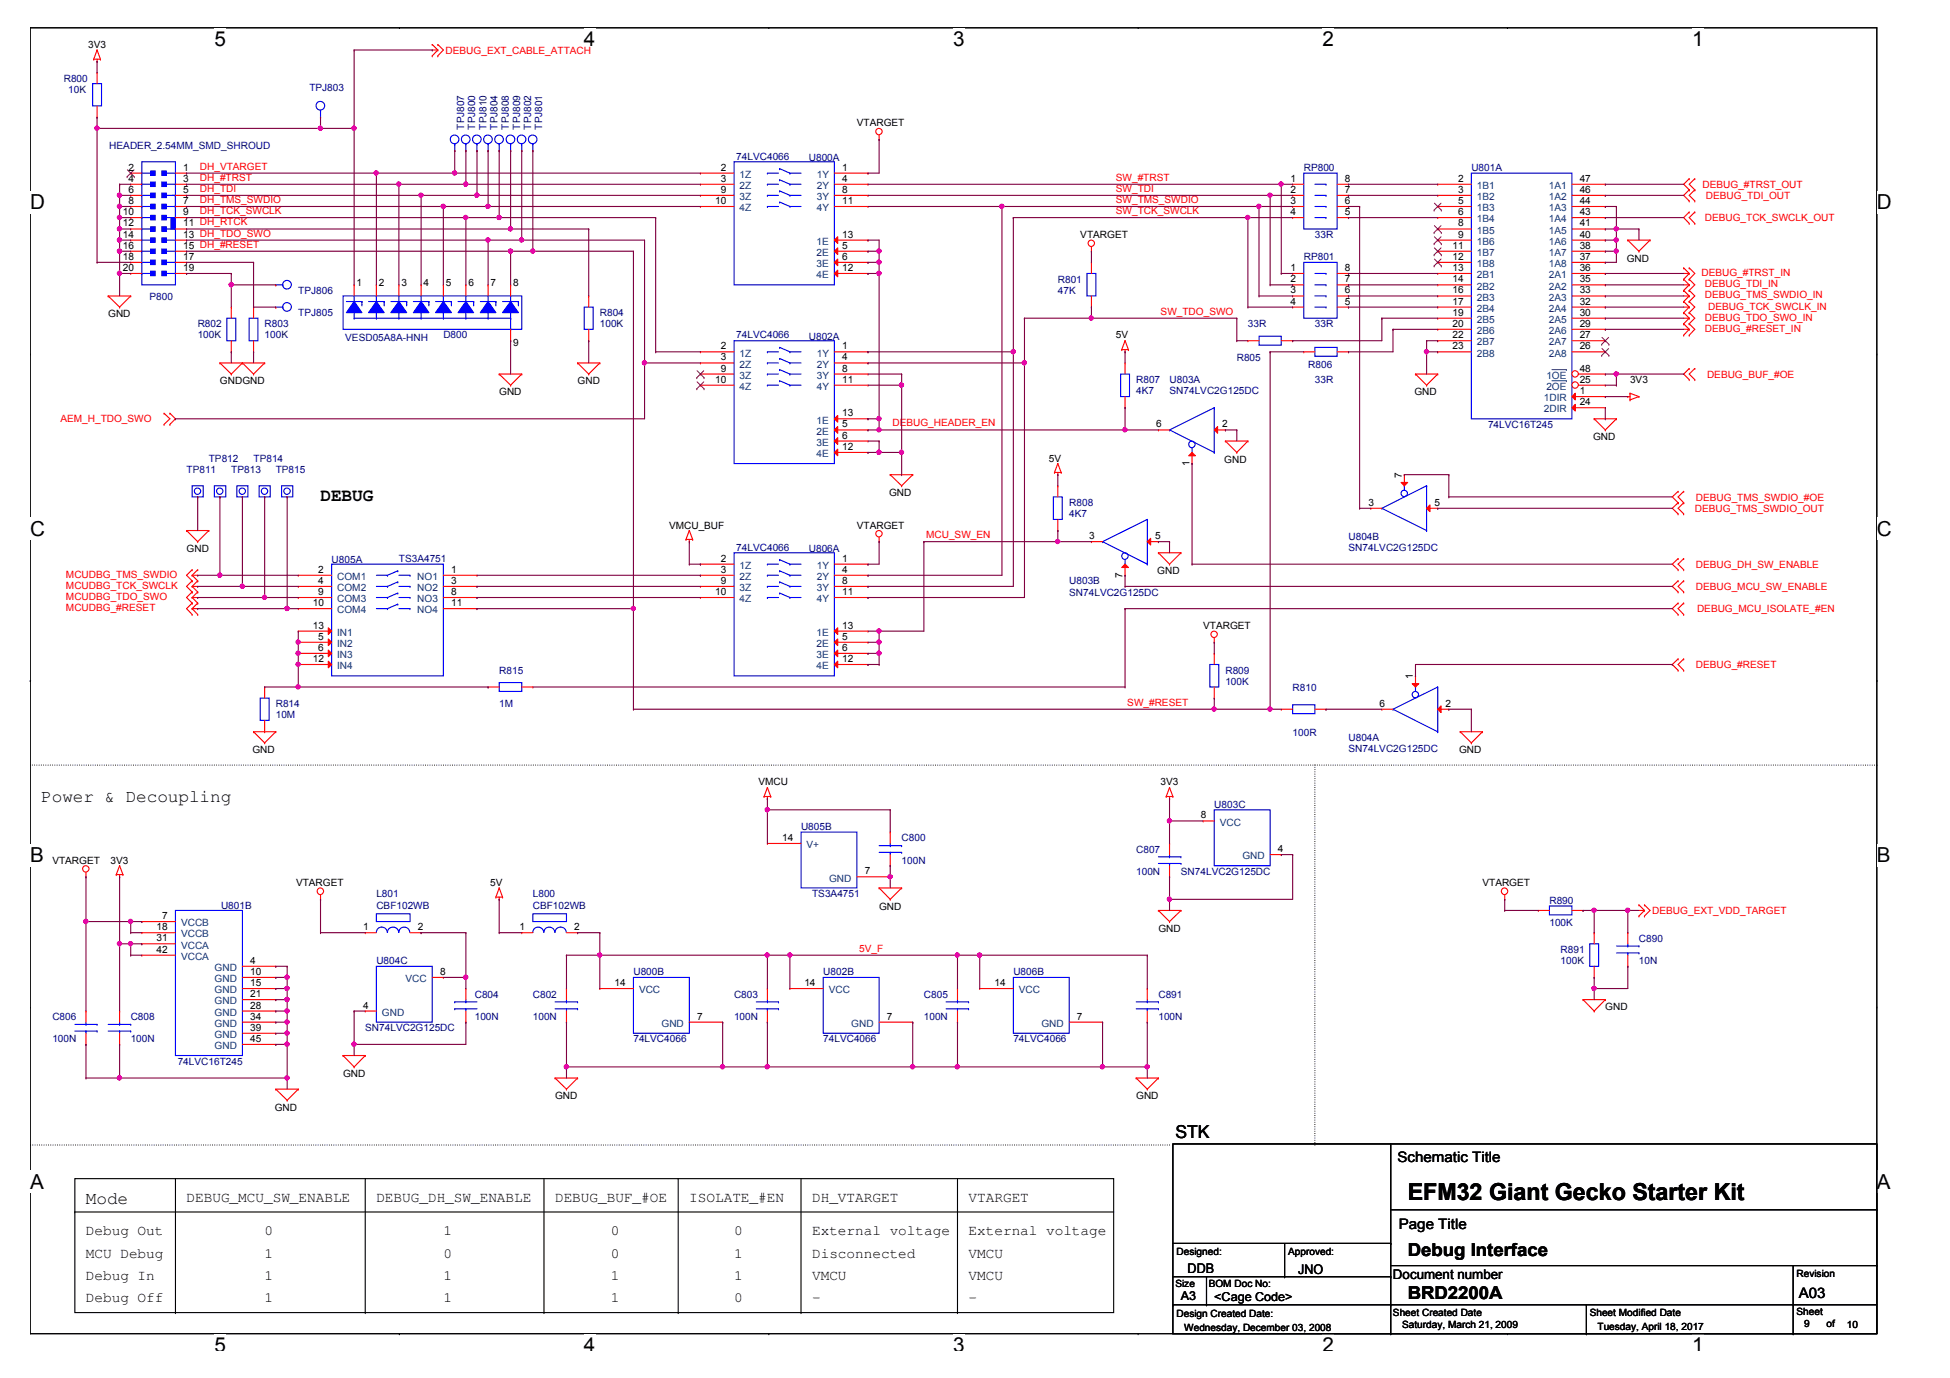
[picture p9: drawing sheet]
<svg xmlns="http://www.w3.org/2000/svg" width="297mm" height="210mm" viewBox="0 0 297 210" stroke-linecap="round" stroke-linejoin="round" font-family="sans-serif">
<defs><g id="words">
<text font-size="3.6" x="214.4" y="182.8">EFM32 Giant Gecko Starter Kit</text>
<g font-size="3.1">
<text x="32.7" y="7">5</text>
<text x="89" y="7">4</text>
<text x="145.2" y="7">3</text>
<text x="201.5" y="7">2</text>
<text x="257.7" y="7">1</text>
<text x="4.6" y="31.9">D</text>
<text x="285.9" y="31.9">D</text>
<text x="4.6" y="81.6">C</text>
<text x="285.9" y="81.6">C</text>
<text x="4.6" y="131.3">B</text>
<text x="285.9" y="131.3">B</text>
<text x="4.6" y="181.1">A</text>
<text x="285.9" y="181.1">A</text>
<text x="32.7" y="206">5</text>
<text x="89" y="206">4</text>
<text x="145.2" y="206">3</text>
<text x="201.5" y="206">2</text>
<text x="257.7" y="206">1</text>
</g>
<g font-size="2.7">
<text x="48.8" y="76.3">DEBUG</text>
<text x="6.3" y="122.1">Power &amp; Decoupling</text>
<text x="179" y="173.3">STK</text>
<text x="13.1" y="183.4">Mode</text>
<text x="214.4" y="191.3">Debug Interface</text>
<text x="214.4" y="197.9">BRD2200A</text>
</g>
<g font-size="2.2">
<text x="212.9" y="177">Schematic Title</text>
<text x="28.4" y="183">DEBUG_MCU_SW_ENABLE</text>
<text x="57.3" y="183">DEBUG_DH_SW_ENABLE</text>
<text x="84.6" y="183">DEBUG_BUF_#OE</text>
<text x="105" y="183">ISOLATE_#EN</text>
<text x="123.7" y="183">DH_VTARGET</text>
<text x="147.5" y="183">VTARGET</text>
<text x="13.1" y="191.6">MCU Debug</text>
<text x="13.1" y="188.1">Debug Out</text>
<text x="40.3" y="191.6">1</text>
<text x="40.3" y="188.1">0</text>
<text x="67.5" y="191.6">0</text>
<text x="67.5" y="188.1">1</text>
<text x="93.1" y="191.6">0</text>
<text x="93.1" y="188.1">0</text>
<text x="111.8" y="188.1">0</text>
<text x="111.8" y="191.6">1</text>
<text x="123.7" y="191.6">Disconnected</text>
<text x="123.7" y="188.1">External voltage</text>
<text x="147.5" y="191.6">VMCU</text>
<text x="147.5" y="188.1">External voltage</text>
<text x="213.1" y="187.2">Page Title</text>
<text x="13.1" y="194.9">Debug In</text>
<text x="40.3" y="194.9">1</text>
<text x="67.5" y="194.9">1</text>
<text x="93.1" y="194.9">1</text>
<text x="111.8" y="194.9">1</text>
<text x="123.7" y="194.9">VMCU</text>
<text x="147.5" y="194.9">VMCU</text>
<text x="274" y="197.7">A03</text>
<text x="13.1" y="198.4">Debug Off</text>
<text x="40.3" y="198.4">1</text>
<text x="67.5" y="198.4">1</text>
<text x="93.1" y="198.4">1</text>
<text x="111.8" y="198.4">0</text>
<text x="123.7" y="198.4">-</text>
<text x="147.5" y="198.4">-</text>
</g>
<g font-size="2">
<text x="180.9" y="193.8">DDB</text>
<text x="197.8" y="194">JNO</text>
<text x="212.2" y="194.9">Document number</text>
</g>
<g font-size="1.9">
<text x="179.9" y="198.1">A3</text>
<text x="185" y="198.2">&lt;Cage Code&gt;</text>
</g>
<g font-size="1.5">
<text x="13.4" y="7.3">3V3</text>
<text x="130.5" y="19.3">VTARGET</text>
<text x="19.6" y="26">2</text>
<text x="19.6" y="27.7">4</text>
<text x="19.6" y="29.4">6</text>
<text x="27.9" y="26">1</text>
<text x="27.9" y="27.7">3</text>
<text x="27.9" y="29.4">5</text>
<text x="109.8" y="26">2</text>
<text x="109.8" y="27.7">3</text>
<text x="109.8" y="29.4">9</text>
<text x="128.3" y="26">1</text>
<text x="128.3" y="27.7">4</text>
<text x="128.3" y="29.4">8</text>
<text x="196.6" y="27.7">1</text>
<text x="196.6" y="29.4">2</text>
<text x="204.9" y="29.4">7</text>
<text x="204.9" y="27.7">8</text>
<text x="222.1" y="27.7">2</text>
<text x="222.1" y="29.4">3</text>
<text x="240.6" y="27.7">47</text>
<text x="240.6" y="29.4">46</text>
<text x="18.7" y="32.8">10</text>
<text x="18.7" y="34.5">12</text>
<text x="19.6" y="31.1">8</text>
<text x="27.9" y="32.8">9</text>
<text x="27.9" y="31.1">7</text>
<text x="27.9" y="34.5">11 DH_RTCK</text>
<text x="108.9" y="31.1">10</text>
<text x="128.3" y="31.1">11</text>
<text x="196.6" y="31.1">3</text>
<text x="196.6" y="32.8">4</text>
<text x="204.9" y="32.8">5</text>
<text x="204.9" y="31.1">6</text>
<text x="222.1" y="31.1">5</text>
<text x="222.1" y="32.8">6</text>
<text x="222.1" y="34.5">8</text>
<text x="240.6" y="31.1">44</text>
<text x="240.6" y="32.8">43</text>
<text x="240.6" y="34.5">41</text>
<text x="18.7" y="36.2">14</text>
<text x="18.7" y="37.9">16</text>
<text x="18.7" y="39.6">18</text>
<text x="18.7" y="41.3">20</text>
<text x="27.9" y="36.2">13 DH_TDO_SWO</text>
<text x="27.9" y="37.9">15 DH_#RESET</text>
<text x="27.9" y="39.6">17</text>
<text x="27.9" y="41.3">19</text>
<text x="128.3" y="36.2">13</text>
<text x="128.3" y="37.9">5</text>
<text x="128.3" y="39.6">6</text>
<text x="128.3" y="41.3">12</text>
<text x="164.6" y="36.3">VTARGET</text>
<text x="196.6" y="41.3">1</text>
<text x="204.9" y="41.3">8</text>
<text x="221.2" y="37.9">11</text>
<text x="221.2" y="39.6">12</text>
<text x="221.2" y="41.3">13</text>
<text x="222.1" y="36.2">9</text>
<text x="240.6" y="36.2">40</text>
<text x="240.6" y="37.9">38</text>
<text x="240.6" y="39.6">37</text>
<text x="240.6" y="41.3">36</text>
<text x="247.8" y="39.8">GND</text>
<text x="54.3" y="43.6">1</text>
<text x="57.7" y="43.6">2</text>
<text x="61.1" y="43.6">3</text>
<text x="64.5" y="43.6">4</text>
<text x="67.9" y="43.6">5</text>
<text x="71.3" y="43.6">6</text>
<text x="74.7" y="43.6">7</text>
<text x="78.2" y="43.6">8</text>
<text x="196.6" y="43">2</text>
<text x="196.6" y="44.7">3</text>
<text x="196.6" y="46.4">4</text>
<text x="204.9" y="46.4">5</text>
<text x="204.9" y="44.7">6</text>
<text x="204.9" y="43">7</text>
<text x="221.2" y="43">14</text>
<text x="221.2" y="44.7">16</text>
<text x="221.2" y="46.4">17</text>
<text x="240.6" y="43">35</text>
<text x="240.6" y="44.7">33</text>
<text x="240.6" y="46.4">32</text>
<text x="16.5" y="48.3">GND</text>
<text x="78.2" y="52.7">9</text>
<text x="109.8" y="53.2">2</text>
<text x="128.3" y="53.2">1</text>
<text x="170" y="51.6">5V</text>
<text x="221.2" y="48.1">19</text>
<text x="221.2" y="49.8">20</text>
<text x="221.2" y="51.5">22</text>
<text x="221.2" y="53.2">23</text>
<text x="240.6" y="48.1">30</text>
<text x="240.6" y="49.8">29</text>
<text x="240.6" y="51.5">27</text>
<text x="240.6" y="53.2">26</text>
<text x="33.5" y="58.5">GNDGND</text>
<text x="88" y="58.5">GND</text>
<text x="108.9" y="58.3">10</text>
<text x="109.8" y="54.9">3</text>
<text x="109.8" y="56.6">9</text>
<text x="128.3" y="54.9">4</text>
<text x="128.3" y="56.6">8</text>
<text x="128.3" y="58.3">11</text>
<text x="240.6" y="56.6">48</text>
<text x="240.6" y="58.3">25</text>
<text x="248.3" y="58.4">3V3</text>
<text x="76" y="60.2">GND</text>
<text x="128.3" y="63.4">13</text>
<text x="128.3" y="65.1">5</text>
<text x="176.1" y="65.1">6</text>
<text x="186.2" y="65.1">2</text>
<text x="215.4" y="60.2">GND</text>
<text x="240.6" y="60">1</text>
<text x="240.6" y="61.7">24</text>
<text x="128.3" y="66.8">6</text>
<text x="128.3" y="68.5">12</text>
<text x="159.8" y="70.3">5V</text>
<text x="181.2" y="71" transform="rotate(-90 181.2 71)">1</text>
<text x="186.5" y="70.5">GND</text>
<text x="242.7" y="67.1">GND</text>
<text x="135.4" y="75.6">GND</text>
<text x="208.5" y="77">3</text>
<text x="213.5" y="72.8" transform="rotate(-90 213.5 72.8)">7</text>
<text x="218.5" y="77">5</text>
<text x="101.9" y="80.5">VMCU_BUF</text>
<text x="130.5" y="80.5">VTARGET</text>
<text x="165.9" y="82.1">3</text>
<text x="176" y="82.1">5</text>
<text x="28.4" y="84.1">GND</text>
<text x="48.5" y="87.2">2</text>
<text x="48.5" y="88.9">4</text>
<text x="68.7" y="88.9">3</text>
<text x="68.7" y="87.2">1</text>
<text x="109.8" y="85.6">2</text>
<text x="109.8" y="87.2">3</text>
<text x="109.8" y="88.9">9</text>
<text x="128.3" y="85.6">1</text>
<text x="128.3" y="87.2">4</text>
<text x="128.3" y="88.9">8</text>
<text x="171" y="88" transform="rotate(-90 171 88)">7</text>
<text x="176.3" y="87.5">GND</text>
<text x="47.6" y="92.3">10</text>
<text x="47.6" y="95.8">13</text>
<text x="48.5" y="90.6">9</text>
<text x="68.7" y="90.6">8</text>
<text x="68.7" y="92.3">11</text>
<text x="108.9" y="90.6">10</text>
<text x="128.3" y="95.8">13</text>
<text x="128.3" y="90.6">11</text>
<text x="183.3" y="95.8">VTARGET</text>
<text x="47.6" y="100.8">12</text>
<text x="48.5" y="97.5">5</text>
<text x="48.5" y="99.1">6</text>
<text x="128.3" y="97.5">5</text>
<text x="128.3" y="99.1">6</text>
<text x="128.3" y="100.8">12</text>
<text x="210.2" y="107.7">6</text>
<text x="215.2" y="103.5" transform="rotate(-90 215.2 103.5)">1</text>
<text x="220.2" y="107.7">2</text>
<text x="38.5" y="114.7">GND</text>
<text x="115.5" y="119.6">VMCU</text>
<text x="176.8" y="119.6">3V3</text>
<text x="222.3" y="114.7">GND</text>
<text x="182.9" y="124.7">8</text>
<text x="8" y="131.6">VTARGET</text>
<text x="16.8" y="131.6">3V3</text>
<text x="119.1" y="128.1">14</text>
<text x="194.7" y="129.8">4</text>
<text x="45.1" y="135">VTARGET</text>
<text x="74.7" y="135">5V</text>
<text x="131.7" y="133.2">7</text>
<text x="225.8" y="135">VTARGET</text>
<text x="23.8" y="143.4">31</text>
<text x="23.8" y="141.7">18</text>
<text x="24.7" y="140">7</text>
<text x="55.3" y="141.7">1</text>
<text x="63.6" y="141.7">2</text>
<text x="79.1" y="141.7">1</text>
<text x="87.5" y="141.7">2</text>
<text x="133.9" y="138.6">GND</text>
<text x="176.5" y="141.9">GND</text>
<text x="23.8" y="145.1">42</text>
<text x="38.1" y="148.5">10</text>
<text x="38.1" y="146.8">4</text>
<text x="67" y="148.5">8</text>
<text x="38.1" y="150.2">15</text>
<text x="38.1" y="151.9">21</text>
<text x="38.1" y="153.6">28</text>
<text x="38.1" y="155.3">34</text>
<text x="55.3" y="153.6">4</text>
<text x="93.6" y="150.2">14</text>
<text x="106.2" y="155.3">7</text>
<text x="122.5" y="150.2">14</text>
<text x="135.1" y="155.3">7</text>
<text x="151.5" y="150.2">14</text>
<text x="164.1" y="155.3">7</text>
<text x="244.5" y="153.8">GND</text>
<text x="38.1" y="158.7">45</text>
<text x="38.1" y="157">39</text>
<text x="52.3" y="164.1">GND</text>
<text x="84.6" y="167.5">GND</text>
<text x="173.1" y="167.5">GND</text>
<text x="41.8" y="169.2">GND</text>
<text x="179.2" y="191.1">Designed:</text>
<text x="196.2" y="191.1">Approved:</text>
<text x="179" y="196">Size</text>
<text x="184.1" y="196">BOM Doc No:</text>
<text x="273.7" y="194.5">Revision</text>
<text x="179.2" y="200.7">Design Created Date:</text>
<text x="180.4" y="202.7">Wednesday, December 03, 2008</text>
<text x="212.2" y="200.5">Sheet Created Date</text>
<text x="213.6" y="202.4">Saturday, March 21, 2009</text>
<text x="242.2" y="200.5">Sheet Modified Date</text>
<text x="243.3" y="202.5">Tuesday, April 18, 2017</text>
<text x="273.7" y="200.3">Sheet</text>
<text x="274.8" y="202.2">9</text>
<text x="278.2" y="202.2">of</text>
<text x="281.3" y="202.4">10</text>
</g>
<g font-size="1.5" fill="#f00">
<text x="67.9" y="8.2">DEBUG_EXT_CABLE_ATTACH</text>
<text x="30.5" y="29.2">DH_TDI</text>
<text x="30.5" y="27.5">DH_#TRST</text>
<text x="30.5" y="25.8">DH_VTARGET</text>
<text x="170" y="27.5">SW_#TRST</text>
<text x="170" y="29.2">SW_TDI</text>
<text x="259.3" y="28.6">DEBUG_#TRST_OUT</text>
<text x="30.5" y="32.6">DH_TCK_SWCLK</text>
<text x="30.5" y="30.9">DH_TMS_SWDIO</text>
<text x="170" y="32.6">SW_TCK_SWCLK</text>
<text x="170" y="30.9">SW_TMS_SWDIO</text>
<text x="259.7" y="33.7">DEBUG_TCK_SWCLK_OUT</text>
<text x="259.9" y="30.3">DEBUG_TDI_OUT</text>
<text x="176.8" y="47.9">SW_TDO_SWO</text>
<text x="259.2" y="42">DEBUG_#TRST_IN</text>
<text x="259.7" y="43.7">DEBUG_TDI_IN</text>
<text x="259.7" y="45.5">DEBUG_TMS_SWDIO_IN</text>
<text x="260.2" y="47.2">DEBUG_TCK_SWCLK_IN</text>
<text x="259.7" y="48.9">DEBUG_TDO_SWO_IN</text>
<text x="259.7" y="50.5">DEBUG_#RESET_IN</text>
<text x="260" y="57.5">DEBUG_BUF_#OE</text>
<text x="9.2" y="64.3">AEM_H_TDO_SWO</text>
<text x="135.9" y="64.9">DEBUG_HEADER_EN</text>
<text x="258.2" y="78">DEBUG_TMS_SWDIO_OUT</text>
<text x="258.3" y="76.2">DEBUG_TMS_SWDIO_#OE</text>
<text x="141.1" y="82">MCU_SW_EN</text>
<text x="10" y="89.7">MCUDBG_TCK_SWCLK</text>
<text x="10" y="88">MCUDBG_TMS_SWDIO</text>
<text x="258.3" y="89.9">DEBUG_MCU_SW_ENABLE</text>
<text x="258.3" y="86.5">DEBUG_DH_SW_ENABLE</text>
<text x="10" y="91.4">MCUDBG_TDO_SWO</text>
<text x="10" y="93.1">MCUDBG_#RESET</text>
<text x="258.5" y="93.3">DEBUG_MCU_ISOLATE_#EN</text>
<text x="258.3" y="101.8">DEBUG_#RESET</text>
<text x="171.7" y="107.5">SW_#RESET</text>
<text x="251.7" y="139.2">DEBUG_EXT_VDD_TARGET</text>
<text x="130.9" y="144.9">5V_F</text>
</g>
<g font-size="1.5" fill="#000080">
<text x="9.7" y="12.4">R800</text>
<text x="10.4" y="14.1">10K</text>
<text x="47.1" y="13.8">TPJ803</text>
<text x="16.7" y="22.6">HEADER_2.54MM_SMD_SHROUD</text>
<text x="70.7" y="19.7" transform="rotate(-90 70.7 19.7)">TPJ807</text>
<text x="72.4" y="19.7" transform="rotate(-90 72.4 19.7)">TPJ800</text>
<text x="74.1" y="19.7" transform="rotate(-90 74.1 19.7)">TPJ810</text>
<text x="75.8" y="19.7" transform="rotate(-90 75.8 19.7)">TPJ804</text>
<text x="77.5" y="19.7" transform="rotate(-90 77.5 19.7)">TPJ808</text>
<text x="79.2" y="19.7" transform="rotate(-90 79.2 19.7)">TPJ809</text>
<text x="80.9" y="19.7" transform="rotate(-90 80.9 19.7)">TPJ802</text>
<text x="82.6" y="19.7" transform="rotate(-90 82.6 19.7)">TPJ801</text>
<text x="112.2" y="24.3">74LVC4066</text>
<text x="123.2" y="24.5">U800A</text>
<text x="198.6" y="26">RP800</text>
<text x="224.1" y="26">U801A</text>
<text x="198.6" y="39.7">RP801</text>
<text x="200.3" y="36.3">33R</text>
<text x="22.8" y="45.6">P800</text>
<text x="45.4" y="44.8">TPJ806</text>
<text x="161.1" y="43.1">R801</text>
<text x="161.1" y="44.8">47K</text>
<text x="30.1" y="49.9">R802</text>
<text x="30.1" y="51.6">100K</text>
<text x="40.3" y="49.9">R803</text>
<text x="40.3" y="51.6">100K</text>
<text x="45.4" y="48.2">TPJ805</text>
<text x="52.6" y="51.9">VESD05A8A-HNH</text>
<text x="67.5" y="51.6">D800</text>
<text x="91.4" y="48.2">R804</text>
<text x="91.4" y="49.9">100K</text>
<text x="112.2" y="51.6">74LVC4066</text>
<text x="123.2" y="51.7">U802A</text>
<text x="190.1" y="49.9">33R</text>
<text x="200.3" y="49.9">33R</text>
<text x="173.1" y="58.4">R807</text>
<text x="178.2" y="58.4">U803A</text>
<text x="188.4" y="55">R805</text>
<text x="199.3" y="56">R806</text>
<text x="200.3" y="58.4">33R</text>
<text x="173.1" y="60.1">4K7</text>
<text x="178.2" y="60.1">SN74LVC2G125DC</text>
<text x="226.7" y="65.2">74LVC16T245</text>
<text x="31.8" y="70.3">TP812</text>
<text x="38.6" y="70.3">TP814</text>
<text x="28.4" y="72">TP811</text>
<text x="35.2" y="72">TP813</text>
<text x="42" y="72">TP815</text>
<text x="162.9" y="77.1">R808</text>
<text x="112.2" y="83.9">74LVC4066</text>
<text x="162.9" y="78.8">4K7</text>
<text x="205.4" y="82.2">U804B</text>
<text x="205.4" y="83.9">SN74LVC2G125DC</text>
<text x="50.5" y="85.8">U805A</text>
<text x="60.8" y="85.6">TS3A4751</text>
<text x="123.2" y="84.1">U806A</text>
<text x="162.9" y="89">U803B</text>
<text x="162.9" y="90.7">SN74LVC2G125DC</text>
<text x="42" y="107.7">R814</text>
<text x="76" y="102.6">R815</text>
<text x="76" y="107.7">1M</text>
<text x="186.7" y="102.6">R809</text>
<text x="186.7" y="104.4">100K</text>
<text x="196.9" y="105.2">R810</text>
<text x="42" y="109.4">10M</text>
<text x="196.9" y="112.2">100R</text>
<text x="205.4" y="112.9">U804A</text>
<text x="205.4" y="114.6">SN74LVC2G125DC</text>
<text x="185" y="123.1">U803C</text>
<text x="122" y="126.4">U805B</text>
<text x="137.3" y="128.1">C800</text>
<text x="137.3" y="131.6">100N</text>
<text x="173.1" y="129.9">C807</text>
<text x="57.3" y="136.7">L801</text>
<text x="81.2" y="136.7">L800</text>
<text x="123.7" y="136.7">TS3A4751</text>
<text x="173.1" y="133.3">100N</text>
<text x="179.9" y="133.3">SN74LVC2G125DC</text>
<text x="236" y="137.7">R890</text>
<text x="33.7" y="138.4">U801B</text>
<text x="57.3" y="138.4">CBF102WB</text>
<text x="81.2" y="138.4">CBF102WB</text>
<text x="236" y="141.1">100K</text>
<text x="249.7" y="143.5">C890</text>
<text x="57.3" y="146.9">U804C</text>
<text x="96.5" y="148.6">U800B</text>
<text x="125.4" y="148.6">U802B</text>
<text x="154.4" y="148.6">U806B</text>
<text x="237.7" y="145.2">R891</text>
<text x="237.7" y="146.9">100K</text>
<text x="249.7" y="146.9">10N</text>
<text x="8" y="155.4">C806</text>
<text x="19.9" y="155.4">C808</text>
<text x="72.3" y="152">C804</text>
<text x="72.3" y="155.4">100N</text>
<text x="81.2" y="152">C802</text>
<text x="81.2" y="155.4">100N</text>
<text x="111.8" y="152">C803</text>
<text x="111.8" y="155.4">100N</text>
<text x="140.7" y="152">C805</text>
<text x="140.7" y="155.4">100N</text>
<text x="176.5" y="152">C891</text>
<text x="176.5" y="155.4">100N</text>
<text x="8" y="158.8">100N</text>
<text x="19.9" y="158.8">100N</text>
<text x="55.6" y="157.1">SN74LVC2G125DC</text>
<text x="96.5" y="158.8">74LVC4066</text>
<text x="125.4" y="158.8">74LVC4066</text>
<text x="154.4" y="158.8">74LVC4066</text>
<text x="27.1" y="162.2">74LVC16T245</text>
</g>
<g font-size="1.5" fill="#004080">
<text x="112.7" y="27.1">1Z</text>
<text x="112.7" y="28.8">2Z</text>
<text x="124.4" y="27.1">1Y</text>
<text x="124.4" y="28.8">2Y</text>
<text x="225" y="28.8">1B1</text>
<text x="235.9" y="28.8">1A1</text>
<text x="112.7" y="30.5">3Z</text>
<text x="112.7" y="32.2">4Z</text>
<text x="124.4" y="30.5">3Y</text>
<text x="124.4" y="32.2">4Y</text>
<text x="225" y="30.5">1B2</text>
<text x="225" y="32.2">1B3</text>
<text x="225" y="33.9">1B4</text>
<text x="225" y="35.6">1B5</text>
<text x="235.9" y="30.5">1A2</text>
<text x="235.9" y="32.2">1A3</text>
<text x="235.9" y="33.9">1A4</text>
<text x="235.9" y="35.6">1A5</text>
<text x="124.4" y="37.3">1E</text>
<text x="124.4" y="39">2E</text>
<text x="124.4" y="40.7">3E</text>
<text x="225" y="37.3">1B6</text>
<text x="225" y="39">1B7</text>
<text x="225" y="40.7">1B8</text>
<text x="235.9" y="37.3">1A6</text>
<text x="235.9" y="39">1A7</text>
<text x="235.9" y="40.7">1A8</text>
<text x="124.4" y="42.4">4E</text>
<text x="225" y="42.4">2B1</text>
<text x="225" y="44.1">2B2</text>
<text x="225" y="45.8">2B3</text>
<text x="225" y="47.5">2B4</text>
<text x="235.9" y="42.4">2A1</text>
<text x="235.9" y="44.1">2A2</text>
<text x="235.9" y="45.8">2A3</text>
<text x="235.9" y="47.5">2A4</text>
<text x="225" y="49.2">2B5</text>
<text x="225" y="50.9">2B6</text>
<text x="225" y="52.6">2B7</text>
<text x="235.9" y="49.2">2A5</text>
<text x="235.9" y="50.9">2A6</text>
<text x="235.9" y="52.6">2A7</text>
<text x="112.7" y="54.3">1Z</text>
<text x="112.7" y="56">2Z</text>
<text x="112.7" y="57.7">3Z</text>
<text x="112.7" y="59.4">4Z</text>
<text x="124.4" y="54.3">1Y</text>
<text x="124.4" y="56">2Y</text>
<text x="124.4" y="57.7">3Y</text>
<text x="124.4" y="59.4">4Y</text>
<text x="225" y="54.3">2B8</text>
<text x="235.6" y="57.7">1OE</text>
<text x="235.6" y="59.4">2OE</text>
<text x="235.9" y="54.3">2A8</text>
<text x="124.4" y="64.5">1E</text>
<text x="235.2" y="61.1">1DIR</text>
<text x="235.2" y="62.8">2DIR</text>
<text x="124.4" y="66.2">2E</text>
<text x="124.4" y="67.9">3E</text>
<text x="124.4" y="69.6">4E</text>
<text x="51.4" y="88.3">COM1</text>
<text x="63.6" y="88.3">NO1</text>
<text x="112.7" y="86.7">1Z</text>
<text x="112.7" y="88.3">2Z</text>
<text x="124.4" y="86.7">1Y</text>
<text x="124.4" y="88.3">2Y</text>
<text x="51.4" y="90">COM2</text>
<text x="51.4" y="91.7">COM3</text>
<text x="51.4" y="93.4">COM4</text>
<text x="63.6" y="90">NO2</text>
<text x="63.6" y="91.7">NO3</text>
<text x="63.6" y="93.4">NO4</text>
<text x="112.7" y="90">3Z</text>
<text x="112.7" y="91.7">4Z</text>
<text x="124.4" y="90">3Y</text>
<text x="124.4" y="91.7">4Y</text>
<text x="51.4" y="96.9">IN1</text>
<text x="51.4" y="98.6">IN2</text>
<text x="51.4" y="100.2">IN3</text>
<text x="51.4" y="101.9">IN4</text>
<text x="124.4" y="96.9">1E</text>
<text x="124.4" y="98.6">2E</text>
<text x="124.4" y="100.2">3E</text>
<text x="124.4" y="101.9">4E</text>
<text x="185.8" y="125.8">VCC</text>
<text x="122.9" y="129.2">V+</text>
<text x="189.2" y="130.9">GND</text>
<text x="126.3" y="134.3">GND</text>
<text x="27.6" y="142.8">VCCB</text>
<text x="27.6" y="141.1">VCCB</text>
<text x="27.6" y="144.5">VCCA</text>
<text x="27.6" y="146.2">VCCA</text>
<text x="32.7" y="149.6">GND</text>
<text x="32.7" y="147.9">GND</text>
<text x="61.8" y="149.6">VCC</text>
<text x="32.7" y="151.3">GND</text>
<text x="32.7" y="153">GND</text>
<text x="32.7" y="154.7">GND</text>
<text x="58.2" y="154.7">GND</text>
<text x="97.3" y="151.3">VCC</text>
<text x="126.3" y="151.3">VCC</text>
<text x="155.2" y="151.3">VCC</text>
<text x="32.7" y="156.4">GND</text>
<text x="32.7" y="159.8">GND</text>
<text x="32.7" y="158.1">GND</text>
<text x="100.8" y="156.4">GND</text>
<text x="129.7" y="156.4">GND</text>
<text x="158.6" y="156.4">GND</text>
</g>
</g></defs>
<path d="M4.6 4.2h281.3v199h-281.3z" fill="none" stroke="#000" stroke-width=".17"/>
<g fill="#fff">
<path d="M32.7 4.2h1.7v3.5h-1.7z"/>
<path d="M32.7 203.2h1.7v2.5h-1.7z"/>
</g>
<path d="M60.8 4.2h.1M60.8 203.2h.1" fill="none" stroke="#000" stroke-width=".17"/>
<g fill="#fff">
<path d="M89 4.2h1.7v3.5h-1.7z"/>
<path d="M89 203.2h1.7v2.5h-1.7z"/>
</g>
<path d="M117.1 4.2h.1M117.1 203.2h.1" fill="none" stroke="#000" stroke-width=".17"/>
<g fill="#fff">
<path d="M145.2 4.2h1.8v3.5h-1.8z"/>
<path d="M145.2 203.2h1.8v2.5h-1.8z"/>
</g>
<path d="M173.4 4.2h.1M173.4 203.2h.1" fill="none" stroke="#000" stroke-width=".17"/>
<g fill="#fff">
<path d="M201.5 4.2h1.7v3.5h-1.7z"/>
<path d="M201.5 203.2h1.7v2.5h-1.7z"/>
</g>
<path d="M229.6 4.2h.1M229.6 203.2h.1" fill="none" stroke="#000" stroke-width=".17"/>
<g fill="#fff">
<path d="M257.7 4.2h1.8v3.5h-1.8z"/>
<path d="M257.7 203.2h1.8v2.5h-1.8z"/>
<path d="M4.6 29.1h2.2v3.5h-2.2z"/>
<path d="M285.9 29.1h2.2v3.5h-2.2z"/>
<path d="M4.6 78.8h2.2v3.5h-2.2z"/>
<path d="M285.9 78.8h2.2v3.5h-2.2z"/>
</g>
<path d="M4.6 53.9h.1M285.9 53.9h.1" fill="none" stroke="#000" stroke-width=".17"/>
<g fill="#fff">
<path d="M4.6 128.5h2.1v3.5h-2.1z"/>
<path d="M285.9 128.5h2.1v3.5h-2.1z"/>
</g>
<path d="M4.6 103.7h.1M285.9 103.7h.1" fill="none" stroke="#000" stroke-width=".17"/>
<path d="M4.6 103.7h.1M285.9 103.7h.1" fill="none" stroke="#000" stroke-width=".15"/>
<g fill="#fff">
<path d="M4.6 178.3h2.1v3.4h-2.1z"/>
<path d="M285.9 178.3h2.1v3.4h-2.1z"/>
</g>
<g fill="none" stroke="#000" stroke-width=".17">
<path d="M4.6 153.4h.1M285.9 153.4h.1M11.4 179.5h158.2v20.4h-158.2zM26.7 179.5v20.4M55.6 179.5v20.4M82.9 179.5v20.4M103.3 179.5v20.4M122 179.5v20.4M145.9 179.5v20.4M178.7 174.2h107.2v29h-107.2zM211.9 174.2v29M11.4 184.6h.1"/>
<path d="M11.4 184.6h158.2M26.7 199.9h.1M55.6 199.9h.1M82.9 199.9h.1M103.3 199.9h.1M122 199.9h.1M145.9 199.9h.1M178.7 198.8h.1M178.7 198.8h107.2M178.7 194.5h33.2M178.7 189.4h33.2M183.8 198.8h.1"/>
<path d="M183.8 194.5v4.3M195.7 194.5h.1M195.7 189.4v5.1M211.9 198.8h.1M211.9 194.5h.1M211.9 189.4h.1M211.9 184.3h74M211.9 192.8h74M241.7 198.8v4.4M273.1 198.8h.1M273.1 192.8v10.4M285.9 184.3h.1"/>
<path d="M285.9 192.8h.1M211.9 203.2h.1M241.7 203.2h.1M273.1 203.2h.1"/>
</g>
<path d="M4.6 116.5h281.3M200.3 116.5v57.9M285.9 116.5h.1M4.6 174.4h.1M178.2 174.4h-173.6M200.3 174.4h.1" fill="none" stroke="#000" stroke-width=".17" stroke-dasharray="0 .3"/>
<g fill="none" stroke="#f00" stroke-width=".17">
<path d="M14.3 9h.1M14.3 9h1M14.8 9.4h.1M14.8 7.6h.1M14.8 9v.4M14.8 7.6l.5 1.4M14.8 7.6l-.5 1.4M15.3 9h.1M65.8 6.8h.1M65.8 8.5h.1M65.8 6.8l.9 .8M65.8 7.6h.9"/>
<path d="M66.7 6.8h.1M66.7 8.5h.1M66.7 7.6h.1M66.7 6.8l.8 .8-.8 .9M66.7 7.6l-.9 .9M133.9 21.3h.1M133.9 20.6v.7M166.3 38.3h.1M166.3 37.6v.7M248 36.6h.1M248 36.6h3.3M248 36.6l1.7 1.7"/>
<path d="M249.7 38.3h.1M251.3 36.6h.1M251.3 36.6l-1.6 1.7M257.3 27.2h.1M257.3 28.9h.1M257.3 30.6h.1M257.3 32.3h.1M257.3 34h.1M257.3 27.2l-.8 .9 .8 .8M257.3 28.9l-.8 .9 .8 .8M257.3 32.3l-.8 .8 .8 .9M258.2 27.2h.1"/>
<path d="M258.2 28.9h.1M258.2 30.6h.1M258.2 32.3h.1M258.2 34h.1M258.2 27.2l-.9 .9 .9 .8M258.2 28.9l-.9 .9 .9 .8M258.2 32.3l-.9 .8 .9 .9M16.5 45.1h.1M16.5 45.1h3.4M16.5 45.1l1.7 1.7M18.2 46.8h.1M19.9 45.1h.1"/>
<path d="M19.9 45.1l-1.7 1.7M33.5 55.3h.1M33.5 55.3h6.8M33.5 55.3l1.7 1.7M35.2 57h.1M36.9 55.3h.1M36.9 55.3l-1.7 1.7M36.9 55.3l1.7 1.7M38.6 57h.1M40.3 55.3h.1M40.3 55.3l-1.7 1.7M76 57h.1"/>
<path d="M76 57h3.5M76 57l1.8 1.7M77.8 58.7h.1M79.5 57h.1M79.5 57l-1.7 1.7M88 55.3h.1M88 55.3h3.4M88 55.3l1.7 1.7M89.7 57h.1M89.7 51.9h.1M89.7 45.1h.1M89.7 45.1v1.7"/>
<path d="M89.7 50.2v1.7M91.4 55.3h.1M91.4 55.3l-1.7 1.7M170.9 53.3h.1M170.9 53.3h1M171.4 53.6h.1M171.4 51.9h.1M171.4 53.3v.3M171.4 51.9l-.5 1.4M171.4 51.9l.5 1.4M171.9 53.3h.1M215.6 57h.1"/>
<path d="M215.6 57h3.4M215.6 57l1.7 1.7M217.3 58.7h.1M219 57h.1M219 57l-1.7 1.7M248.3 59.9h.1M248.3 59.9v1M248.3 59.9l1.4 .5M256.5 42.5h.1M256.5 40.8h.1M256.5 44.2h.1M256.5 45.9h.1"/>
<path d="M256.5 47.6h.1M256.5 49.3h.1M256.5 51.1h.1M256.5 45.1h.8M256.5 40.8l.8 .9M256.5 41.7h.8M256.5 42.5l.8 .9M256.5 43.4h.8M256.5 44.2l.8 .9M256.5 45.9l.8 .9M256.5 46.8h.8M256.5 47.6l.8 .9"/>
<path d="M256.5 48.5h.8M256.5 49.3l.8 .9M256.5 50.2h.8M257.3 42.5h.1M257.3 40.8h.1M257.3 41.7h.1M257.3 44.2h.1M257.3 43.4h.1M257.3 45.9h.1M257.3 45.1h.1M257.3 47.6h.1M257.3 46.8h.1"/>
<path d="M257.3 49.3h.1M257.3 48.5h.1M257.3 51.1h.1M257.3 50.2h.1M257.3 56.1h.1M257.3 57.8h.1M257.3 40.8l.9 .9-.9 .8M257.3 41.7l-.8 .8M257.3 42.5l.9 .9-.9 .8M257.3 43.4l-.8 .8M257.3 44.2l.9 .9-.9 .8M257.3 45.1l-.8 .8"/>
<path d="M257.3 45.9l.9 .9-.9 .8M257.3 46.8l-.8 .8M257.3 47.6l.9 .9-.9 .8M257.3 48.5l-.8 .8M257.3 49.3l.9 .9-.9 .9M257.3 50.2l-.8 .9M257.3 56.1l-.8 .9 .8 .8M258.2 56.1h.1M258.2 57.8h.1M258.2 56.1l-.9 .9 .9 .8M25 62.9h.1M25 64.6h.1"/>
<path d="M25 62.9l.9 .9-.9 .8M25.9 62.9h.1M25.9 64.6h.1M25.9 62.9l.8 .9-.8 .8M135.6 72.3h.1M135.6 72.3h3.4M135.6 72.3l1.7 1.7M137.3 74h.1M139 72.3h.1M139 72.3l-1.7 1.7M160.6 72h.1M160.6 72h1"/>
<path d="M161.1 72.3h.1M161.1 70.6h.1M161.1 72v.3M161.1 70.6l-.5 1.4M161.1 70.6l.5 1.4M161.6 72h.1M186.7 67.2h.1M186.7 67.2h3.4M186.7 67.2l1.7 1.7M188.4 68.9h.1M190.1 67.2h.1M190.1 67.2l-1.7 1.7"/>
<path d="M242.8 63.8h.1M242.8 63.8h3.4M242.8 63.8l1.7 1.7M244.5 65.5h.1M246.2 63.8h.1M246.2 63.8l-1.7 1.7M248 60.4h.1M248 60.4h.3M248.3 60.9h.1M249.7 60.4h.1M249.7 60.4l-1.4 .5M255.6 76.6h.1"/>
<path d="M255.6 78.3h.1M255.6 74.8h.1M255.6 74.8l-.9 .9 .9 .9M255.6 76.6l-.9 .8 .9 .9M256.5 76.6h.1M256.5 78.3h.1M256.5 74.8h.1M256.5 76.6l-.9 .8 .9 .9M256.5 74.8l-.9 .9 .9 .9M28.4 80.8h.1M28.4 80.8h3.4M28.4 80.8l1.7 1.7"/>
<path d="M29.3 88.5h.1M29.3 90.2h.1M29.3 89.3h.1M29.3 86.8h.1M29.3 87.6h.1M29.3 91.9h.1M29.3 91h.1M29.3 93.6h.1M29.3 92.7h.1M29.3 88.5l-.9 .8 .9 .9M29.3 89.3l.8 .9M29.3 89.3h.8"/>
<path d="M29.3 86.8l-.9 .8 .9 .9M29.3 87.6l.8 .9M29.3 87.6h.8M29.3 90.2l-.9 .8 .9 .9M29.3 91l.8 .9M29.3 91h.8M29.3 91.9l-.9 .8 .9 .9M29.3 92.7l.8 .9M29.3 92.7h.8M30.1 82.5h.1M30.1 88.5h.1M30.1 90.2h.1"/>
<path d="M30.1 86.8h.1M30.1 91.9h.1M30.1 93.6h.1M30.1 88.5l-.8 .8M30.1 86.8l-.8 .8M30.1 90.2l-.8 .8M30.1 91.9l-.8 .8M31.8 80.8h.1M31.8 80.8l-1.7 1.7M104.5 82.2h.1M104.5 82.2h1M105 82.5h.1"/>
<path d="M105 80.8h.1M105 82.2v.3M105 80.8l.5 1.4M105 80.8l-.5 1.4M105.5 82.2h.1M133.9 82.5h.1M133.9 81.8v.7M176.5 84.2h.1M176.5 84.2h3.4M176.5 84.2l1.7 1.7M178.2 85.9h.1M179.9 84.2h.1"/>
<path d="M179.9 84.2l-1.7 1.7M185 97.8h.1M185 97.2v.6M255.6 88.5h.1M255.6 90.2h.1M255.6 85.1h.1M255.6 86.8h.1M255.6 91.9h.1M255.6 93.6h.1M255.6 88.5l-.9 .8 .9 .9M255.6 85.1l-.9 .8 .9 .9M255.6 91.9l-.9 .8 .9 .9"/>
<path d="M256.5 88.5h.1M256.5 90.2h.1M256.5 85.1h.1M256.5 86.8h.1M256.5 93.6h.1M256.5 91.9h.1M256.5 88.5l-.9 .8 .9 .9M256.5 85.1l-.9 .8 .9 .9M256.5 91.9l-.9 .8 .9 .9M38.6 111.5h.1M38.6 111.5h3.4M38.6 111.5l1.7 1.7"/>
<path d="M40.3 113.2h.1M42 111.5h.1M42 111.5l-1.7 1.7M116.9 120h.1M116.9 120l.5 1.3M116.9 120l-.5 1.3M178.2 120h.1M178.2 120l-.6 1.3M178.2 120l.5 1.3M222.4 111.5h.1M222.4 111.5h3.4M222.4 111.5l1.7 1.7"/>
<path d="M224.1 113.2h.1M225.8 111.5h.1M225.8 111.5l-1.7 1.7M255.6 100.4h.1M255.6 102.1h.1M255.6 100.4l-.9 .8 .9 .9M256.5 100.4h.1M256.5 102.1h.1M256.5 100.4l-.9 .8 .9 .9M13.1 133.6h.1M13.1 132.9v.7M17.7 133.2h.1"/>
<path d="M17.7 133.2h1M18.2 133.6h.1M18.2 131.9h.1M18.2 133.2v.4M18.2 131.9l.5 1.3M18.2 131.9l-.5 1.3M18.7 133.2h.1M48.8 137h.1M48.8 136.3v.7M75.5 136.7h.1M75.5 136.7h1.1M76 137h.1"/>
<path d="M76 135.3h.1M76 136.7v.3M76 135.3l.6 1.4M76 135.3l-.5 1.4M76.6 136.7h.1M116.4 121.3h.1M116.4 121.3h1M116.9 121.7h.1M116.9 121.3v.4M117.4 121.3h.1M133.9 135.3h.1M133.9 135.3h3.4"/>
<path d="M133.9 135.3l1.7 1.7M135.6 137h.1M137.3 135.3h.1M137.3 135.3l-1.7 1.7M176.5 138.7h.1M176.5 138.7h3.4M176.5 138.7l1.7 1.7M177.6 121.3h.1M177.6 121.3h1.1M178.2 121.7h.1M178.2 121.3v.4M178.7 121.3h.1"/>
<path d="M179.9 138.7h.1M179.9 138.7l-1.7 1.7M229.2 137h.1M229.2 136.3v.7M249.7 137.8h.1M249.7 139.5h.1M249.7 138.7h.8M249.7 137.8l.8 .9M250.5 137.8h.1M250.5 139.5h.1M250.5 138.7h.1M250.5 137.8l.8 .9-.8 .8"/>
<path d="M250.5 138.7l-.8 .8M178.2 140.4h.1M241.1 152.3h.1M241.1 152.3h3.4M241.1 152.3l1.7 1.7M242.8 154h.1M244.5 152.3h.1M244.5 152.3l-1.7 1.7M42 165.9h.1M42 165.9h3.4M42 165.9l1.7 1.7M43.7 167.6h.1"/>
<path d="M45.4 165.9h.1M45.4 165.9l-1.7 1.7M52.3 160.8h.1M52.3 160.8h3.3M52.3 160.8l1.6 1.7M53.9 162.5h.1M55.6 160.8h.1M55.6 160.8l-1.7 1.7M84.6 164.2h.1M84.6 164.2h3.4M84.6 164.2l1.7 1.7M86.3 165.9h.1"/>
<path d="M88 164.2h.1M88 164.2l-1.7 1.7M173.1 164.2h.1M173.1 164.2h3.4M173.1 164.2l1.7 1.7M174.8 165.9h.1M176.5 164.2h.1M176.5 164.2l-1.7 1.7"/>
<circle cx="133.9" cy="20" r=".49"/>
<circle cx="166.2" cy="37.1" r=".49"/>
<circle cx="133.9" cy="81.3" r=".49"/>
<circle cx="184.9" cy="96.6" r=".49"/>
<circle cx="13.1" cy="132.3" r=".49"/>
<circle cx="48.8" cy="135.8" r=".5"/>
<circle cx="229.2" cy="135.8" r=".5"/>
</g>
<g fill="none" stroke="#00f" stroke-width=".17">
<path d="M89 46.8h1.4v3.4h-1.4zM174.8 79.1h.1M174.8 79.1l-6.8 3.4M174.8 79.1v6.8M168 82.5h.1M168 82.5l6.8 3.4M171.4 85.9h.1M171.4 85.3v.6M174.8 85.9h.1"/>
<circle cx="171.3" cy="84.7" r=".5"/>
</g>
<path d="M175.3 82v1l-.5-.5z" fill="#f00"/>
<path d="M174.8 82.5h1.7M175.3 82v1l-.5-.5zM176.5 82.5h.1" fill="none" stroke="#f00" stroke-width=".17"/>
<path d="M171.4 85.9l.5 .5h-1z" fill="#f00"/>
<g fill="none" stroke="#f00" stroke-width=".17">
<path d="M81.2 22.9h.1M38.6 53.6h.1M38.6 46.8h.1M38.6 46.8v1.7M38.6 51.9v1.7M33.5 75.7h.1M106.7 85.9h.1M106.7 85.9h5.1M127.1 85.9h5.1M132.2 85.9h.1M166.3 82.5h.1M166.3 82.5h1.7"/>
<path d="M171.4 85.9l.5 .5h-1zM171.4 87.6h.1M171.4 85.9v1.7M174.8 150.6h.1M174.8 155.7h.1M174.8 150.6v1.7M174.8 154v1.7"/>
</g>
<g fill="none" stroke="#00f" stroke-width=".17">
<path d="M81.2 21.9h.1M81.2 21.9v1M37.9 48.5h1.4v3.4h-1.4zM32.7 74h1.7v1.7h-1.7zM111.8 84.2h15.3v18.8h-15.3zM116.9 85.9h.1M116.9 87.6h.1M116.9 89.3h.1M116.9 91h.1M116.9 85.9h1.7M116.9 87.6h1.7M116.9 89.3h1.7"/>
<path d="M116.9 91h1.7M118.8 85.3h.1M118.8 87h.1M118.8 88.6h.1M118.8 90.3h.1M118.8 85.3l1.5 .6M118.8 87l1.5 .6M118.8 88.6l1.5 .7M118.8 90.3l1.5 .7M120.3 85.9h.1M120.3 87.6h.1M120.3 89.3h.1"/>
<path d="M120.3 91h.1M120.3 85.9h1.7M120.3 87.6h1.7M120.3 89.3h1.7M120.3 91h1.7M173.1 152.6h3.4M173.1 153.7h3.4M174.8 153.7h.1M174.8 152.6h.1M174.8 152.3v.3M174.8 153.7v.3M176.5 152.6h.1"/>
<path d="M176.5 153.7h.1"/>
<circle cx="81.1" cy="21.2" r=".66"/>
<circle cx="33.5" cy="74.8" r=".49"/>
</g>
<path d="M127.1 96.1l.5-.5v1z" fill="#f00"/>
<g fill="none" stroke="#f00" stroke-width=".17">
<path d="M106.7 87.6h.1M106.7 89.3h.1M106.7 91h.1M106.7 87.6h5.1M106.7 89.3h5.1M106.7 91h5.1M127.1 96.1l.5-.5v1zM127.1 96.1h5.1M127.1 87.6h5.1M127.1 89.3h5.1M127.1 91h5.1M132.2 96.1h.1"/>
<path d="M132.2 87.6h.1M132.2 89.3h.1M132.2 91h.1"/>
</g>
<path d="M127.1 97.8l.5-.5v1z" fill="#f00"/>
<path d="M127.1 97.8l.5-.5v1zM127.1 97.8h5.1M132.2 97.8h.1" fill="none" stroke="#f00" stroke-width=".17"/>
<path d="M127.1 99.5l.5-.5v1z" fill="#f00"/>
<path d="M127.1 99.5l.5-.5v1zM127.1 99.5h5.1M132.2 99.5h.1" fill="none" stroke="#f00" stroke-width=".17"/>
<path d="M127.1 101.2l.5-.5v1z" fill="#f00"/>
<g fill="none" stroke="#f00" stroke-width=".17">
<path d="M72.7 22.9h.1M166.3 40h.1M166.3 40v1.7M106.7 53.6h.1M106.7 53.6h5.1M127.1 53.6h5.1M132.2 53.6h.1M166.3 46.8h.1M166.3 45.1v1.7M127.1 101.2l.5-.5v1zM127.1 101.2h5.1M132.2 101.2h.1"/>
<path d="M79.5 142.1h.1M79.5 142.1h1.7M86.3 142.1h1.7M88 142.1h.1"/>
</g>
<g fill="none" stroke="#00f" stroke-width=".17">
<path d="M72.7 21.9h.1M72.7 21.9v1M111.8 51.9h15.3v18.7h-15.3zM116.9 53.6h.1M116.9 55.3h.1M116.9 57h.1M116.9 58.7h.1M116.9 53.6h1.7M116.9 55.3h1.7M116.9 57h1.7M116.9 58.7h1.7M118.8 52.9h.1"/>
<path d="M118.8 54.6h.1M118.8 56.3h.1M118.8 58h.1M118.8 52.9l1.5 .7M118.8 54.6l1.5 .7M118.8 56.3l1.5 .7M118.8 58l1.5 .7M120.3 53.6h.1M120.3 55.3h.1M120.3 57h.1M120.3 58.7h.1M120.3 53.6h1.7"/>
<path d="M120.3 55.3h1.7M120.3 57h1.7M120.3 58.7h1.7M165.6 41.7h1.3v3.4h-1.3zM81.2 139.2h5.1v1.2h-5.1zM81.2 142a.83 .83 0 0 1 .8-.8 .83 .83 0 0 1 .8 .8M82.9 142a.83 .83 0 0 1 .8-.8 .83 .83 0 0 1 .8 .8M84.6 142a.85 .85 0 0 1 .8-.8 .85 .85 0 0 1 .8 .8"/>
<circle cx="72.6" cy="21.2" r=".66"/>
</g>
<path d="M127.6 63.3v1l-.5-.5z" fill="#f00"/>
<g fill="none" stroke="#f00" stroke-width=".17">
<path d="M106.7 55.3h.1M106.7 57h.1M106.7 58.7h.1M106.7 55.3h5.1M106.7 57h5.1M106.7 58.7h5.1M127.1 55.3h5.1M127.1 57h5.1M127.1 58.7h5.1M132.2 55.3h.1M132.2 57h.1M132.2 58.7h.1"/>
<path d="M127.1 63.8h5.1M127.6 63.3v1l-.5-.5zM132.2 63.8h.1"/>
</g>
<path d="M106.1 57.5h.1M106.1 59.2h.1M106.2 56.5l1 1M106.2 58.2l1 1M107.2 56.5l-1.1 1M107.2 58.2l-1.1 1M107.2 57.5h.1M107.2 59.2h.1" fill="none" stroke="#804000" stroke-width=".15"/>
<path d="M127.6 65v1l-.5-.5z" fill="#f00"/>
<path d="M127.1 65.5h5.1M127.6 65v1l-.5-.5zM132.2 65.5h.1" fill="none" stroke="#f00" stroke-width=".17"/>
<path d="M127.6 66.7v1l-.5-.5z" fill="#f00"/>
<path d="M127.1 67.2h5.1M127.6 66.7v1l-.5-.5zM132.2 67.2h.1" fill="none" stroke="#f00" stroke-width=".17"/>
<path d="M127.6 68.4v1l-.5-.5z" fill="#f00"/>
<g fill="none" stroke="#f00" stroke-width=".17">
<path d="M42 43.4h.1M198.6 53.6h.1M198.6 53.6h1.7M203.7 53.6h1.7M205.4 53.6h.1M127.1 68.9h5.1M127.6 68.4v1l-.5-.5zM132.2 68.9h.1M45.4 87.6h.1M45.4 89.3h.1M45.4 91h.1M45.4 92.7h.1"/>
<path d="M45.4 87.6h5.1M45.4 89.3h5.1M45.4 91h5.1M45.4 92.7h5.1M67.5 87.6h5.2M67.5 89.3h5.2M67.5 91h5.2M67.5 92.7h5.2M72.7 89.3h.1M72.7 91h.1M72.7 92.7h.1M72.7 87.6h.1"/>
<path d="M185 99.5h.1M185 99.5v1.7M185 106.3h.1M185 104.6v1.7M234.3 138.7h.1M234.3 138.7h1.7M239.5 138.7h1.6M241.1 138.7h.1M21.6 143.8h.1M21.6 145.5h.1M21.6 142.1h.1M21.6 140.4h.1"/>
<path d="M21.6 143.8h5.1M21.6 145.5h5.1M21.6 142.1h5.1M21.6 140.4h5.1M36.9 150.6h5.1M36.9 152.3h5.1M36.9 154h5.1M36.9 155.7h5.1M36.9 159.1h5.1M36.9 157.4h5.1M36.9 148.9h5.1M36.9 147.2h5.1"/>
<path d="M42 150.6h.1M42 152.3h.1M42 154h.1M42 155.7h.1M42 159.1h.1M42 157.4h.1M42 148.9h.1M42 147.2h.1M86.3 150.6h.1M86.3 155.7h.1M86.3 150.6v1.7M86.3 154v1.7"/>
<path d="M116.9 150.6h.1M116.9 155.7h.1M116.9 150.6v1.7M116.9 154v1.7M149.2 150.6h.1M149.2 150.6h5.2M162.9 155.7h5.1M168 155.7h.1"/>
</g>
<g fill="none" stroke="#00f" stroke-width=".17">
<path d="M42 43.4h1.1M43.1 43.4h.1M200.3 52.9h3.4v1.4h-3.4zM50.5 85.9h17v17.1h-17zM57.3 87.6h1.7M57.3 89.3h1.7M57.3 91h1.7M57.3 92.7h1.7M59 87.6h.1M59 89.3h.1M59 91h.1M59 92.7h.1"/>
<path d="M60.6 87h.1M60.6 88.6h.1M60.6 90.3h.1M60.6 92h.1M60.6 87l-1.6 .6M60.6 88.6l-1.6 .7M60.6 90.3l-1.6 .7M60.6 92l-1.6 .7M60.8 87.6h1.7M60.8 89.3h1.7M60.8 91h1.7M60.8 92.7h1.7"/>
<path d="M62.5 87.6h.1M62.5 89.3h.1M62.5 91h.1M62.5 92.7h.1M184.3 101.2h1.3v3.4h-1.3zM26.7 138.7h10.2v22.1h-10.2zM236 138h3.5v1.4h-3.5zM84.6 152.6h3.4M84.6 153.7h3.4M86.3 153.7h.1M86.3 152.6h.1M86.3 152.3v.3"/>
<path d="M86.3 153.7v.3M88 152.6h.1M88 153.7h.1M115.2 152.6h3.4M115.2 153.7h3.4M116.9 153.7h.1M116.9 152.6h.1M116.9 152.3v.3M116.9 153.7v.3M118.6 152.6h.1M118.6 153.7h.1M154.4 148.9h8.5v8.5h-8.5z"/>
<circle cx="43.7" cy="43.4" r=".66"/>
</g>
<path d="M50 95.6l.5 .5-.5 .5z" fill="#f00"/>
<path d="M45.4 96.1h.1M45.4 96.1h5.1M50 95.6l.5 .5-.5 .5z" fill="none" stroke="#f00" stroke-width=".17"/>
<path d="M50 97.3l.5 .5-.5 .5z" fill="#f00"/>
<path d="M45.4 97.8h.1M45.4 97.8h5.1M50 97.3l.5 .5-.5 .5z" fill="none" stroke="#f00" stroke-width=".17"/>
<path d="M50 99l.5 .5-.5 .5z" fill="#f00"/>
<path d="M45.4 99.5h.1M45.4 99.5h5.1M50 99l.5 .5-.5 .5z" fill="none" stroke="#f00" stroke-width=".17"/>
<path d="M50 100.7l.5 .5-.5 .5z" fill="#f00"/>
<g fill="none" stroke="#f00" stroke-width=".17">
<path d="M74.4 22.9h.1M30.1 75.7h.1M45.4 101.2h.1M45.4 101.2h5.1M50 100.7l.5 .5-.5 .5zM74.4 104.6h.1M74.4 104.6h1.6M79.5 104.6h1.7M81.2 104.6h.1M183.3 125.1h.1M183.3 125.1h1.7M193.5 130.2h1.7"/>
<path d="M195.2 130.2h.1M13.1 154h.1M13.1 159.1h.1M13.1 154v1.7M13.1 157.4v1.7M55.6 142.1h.1M55.6 142.1h1.7M62.5 142.1h1.6M64.1 142.1h.1M120.3 150.6h.1M120.3 150.6h5.1M133.9 155.7h5.1"/>
<path d="M139 155.7h.1M248 142.1h.1M248 147.2h.1M248 142.1v1.7M248 145.5v1.7"/>
</g>
<g fill="none" stroke="#00f" stroke-width=".17">
<path d="M21.6 24.6h5.1v18.8h-5.1zM74.4 21.9h.1M74.4 21.9v1M29.3 74h1.7v1.7h-1.7zM76 104h3.5v1.3h-3.5zM57.3 139.2h5.2v1.2h-5.2zM185 123.4h8.5v8.5h-8.5zM11.4 156h3.4M11.4 157.1h3.4M13.1 157.1h.1M13.1 156h.1M13.1 155.7v.3"/>
<path d="M13.1 157.1v.3M14.8 156h.1M14.8 157.1h.1M57.3 142a.83 .83 0 0 1 .9-.8 .83 .83 0 0 1 .8 .8M59 142a.85 .85 0 0 1 .9-.8 .85 .85 0 0 1 .8 .8M60.8 142a.83 .83 0 0 1 .8-.8 .83 .83 0 0 1 .8 .8M125.4 148.9h8.5v8.5h-8.5zM246.2 144.1h3.5M246.2 145.2h3.5M248 145.2h.1M248 144.1h.1M248 143.8v.3"/>
<path d="M248 145.2v.3M249.7 144.1h.1M249.7 145.2h.1"/>
<circle cx="74.3" cy="21.2" r=".66"/>
<circle cx="30.1" cy="74.8" r=".49"/>
</g>
<path d="M24.7 36.2h.6v.7h-.6z" fill-rule="evenodd" fill="#00f"/>
<path d="M24.7 36.2h.6v.7h-.6zM25.3 36.6h1.4M26.7 36.6h.1" fill="none" stroke="#00f" stroke-width=".17"/>
<path d="M23 36.2h.6v.7h-.6z" fill-rule="evenodd" fill="#00f"/>
<path d="M21.6 36.6h.1M21.6 36.6h1.4M23 36.2h.6v.7h-.6z" fill="none" stroke="#00f" stroke-width=".17"/>
<path d="M24.7 34.5h.6v.7h-.6z" fill-rule="evenodd" fill="#00f"/>
<path d="M24.7 34.5h.6v.7h-.6zM25.3 34.9h1.4M26.7 34.9h.1" fill="none" stroke="#00f" stroke-width=".17"/>
<path d="M23 34.5h.6v.7h-.6z" fill-rule="evenodd" fill="#00f"/>
<path d="M21.6 34.9h.1M21.6 34.9h1.4M23 34.5h.6v.7h-.6z" fill="none" stroke="#00f" stroke-width=".17"/>
<path d="M24.7 32.8h.6v.7h-.6z" fill-rule="evenodd" fill="#00f"/>
<path d="M24.7 32.8h.6v.7h-.6zM25.3 33.1h1.4M26.7 33.1h.1" fill="none" stroke="#00f" stroke-width=".17"/>
<path d="M23 32.8h.6v.7h-.6z" fill-rule="evenodd" fill="#00f"/>
<path d="M21.6 33.1h.1M21.6 33.1h1.4M23 32.8h.6v.7h-.6z" fill="none" stroke="#00f" stroke-width=".17"/>
<path d="M24.7 31.1h.6v.7h-.6z" fill-rule="evenodd" fill="#00f"/>
<path d="M24.7 31.1h.6v.7h-.6zM25.3 31.5h1.4M26.7 31.5h.1" fill="none" stroke="#00f" stroke-width=".17"/>
<path d="M23 31.1h.6v.7h-.6z" fill-rule="evenodd" fill="#00f"/>
<path d="M21.6 31.5h.1M21.6 31.5h1.4M23 31.1h.6v.7h-.6z" fill="none" stroke="#00f" stroke-width=".17"/>
<path d="M24.7 29.4h.6v.7h-.6z" fill-rule="evenodd" fill="#00f"/>
<path d="M24.7 29.4h.6v.7h-.6zM25.3 29.8h1.4M26.7 29.8h.1" fill="none" stroke="#00f" stroke-width=".17"/>
<path d="M23 29.4h.6v.7h-.6z" fill-rule="evenodd" fill="#00f"/>
<path d="M21.6 29.8h.1M21.6 29.8h1.4M23 29.4h.6v.7h-.6z" fill="none" stroke="#00f" stroke-width=".17"/>
<path d="M24.7 27.7h.6v.7h-.6z" fill-rule="evenodd" fill="#00f"/>
<path d="M24.7 27.7h.6v.7h-.6zM25.3 28.1h1.4M26.7 28.1h.1" fill="none" stroke="#00f" stroke-width=".17"/>
<path d="M24.7 26h.6v.7h-.6z" fill-rule="evenodd" fill="#00f"/>
<path d="M24.7 26h.6v.7h-.6zM25.3 26.4h1.4M26.7 26.4h.1" fill="none" stroke="#00f" stroke-width=".17"/>
<path d="M23 27.7h.6v.7h-.6z" fill-rule="evenodd" fill="#00f"/>
<path d="M21.6 28.1h.1M21.6 28.1h1.4M23 27.7h.6v.7h-.6z" fill="none" stroke="#00f" stroke-width=".17"/>
<path d="M23 26h.6v.7h-.6z" fill-rule="evenodd" fill="#00f"/>
<path d="M21.6 26.4h.1M21.6 26.4h1.4M23 26h.6v.7h-.6zM26.2 29.8h.5M26.7 33.1h.1M26.7 29.8h.1M26.7 29.8v3.3" fill="none" stroke="#00f" stroke-width=".17"/>
<path d="M24.7 37.9h.6v.7h-.6z" fill-rule="evenodd" fill="#00f"/>
<path d="M24.7 37.9h.6v.7h-.6zM25.3 38.3h1.4M26.7 38.3h.1" fill="none" stroke="#00f" stroke-width=".17"/>
<path d="M23 37.9h.6v.7h-.6z" fill-rule="evenodd" fill="#00f"/>
<path d="M21.6 38.3h.1M21.6 38.3h1.4M23 37.9h.6v.7h-.6z" fill="none" stroke="#00f" stroke-width=".17"/>
<path d="M26 33.1h.7v1.8h-.7z" fill-rule="evenodd" fill="#00f"/>
<path d="M21.6 40h.1M21.6 40h1.4M25.3 40h.1M25.3 40h1.4M26 33.1h.7v1.8h-.7zM21.6 41.7h.1M21.6 41.7h1.4M25.3 41.7h.1M25.3 41.7h1.4" fill="none" stroke="#00f" stroke-width=".17"/>
<path d="M24.7 39.6h.6v.7h-.6z" fill-rule="evenodd" fill="#00f"/>
<path d="M24.7 39.6h.6v.7h-.6z" fill="none" stroke="#00f" stroke-width=".17"/>
<path d="M23 39.6h.6v.7h-.6z" fill-rule="evenodd" fill="#00f"/>
<path d="M23 39.6h.6v.7h-.6z" fill="none" stroke="#00f" stroke-width=".17"/>
<path d="M24.7 41.3h.6v.7h-.6z" fill-rule="evenodd" fill="#00f"/>
<path d="M24.7 41.3h.6v.7h-.6z" fill="none" stroke="#00f" stroke-width=".17"/>
<path d="M23 41.3h.6v.7h-.6z" fill-rule="evenodd" fill="#00f"/>
<path d="M224.1 26.4h15.4v37.4h-15.4zM23 41.3h.6v.7h-.6zM191.8 51.2h3.4v1.4h-3.4z" fill="none" stroke="#00f" stroke-width=".17"/>
<g fill="none" stroke="#f00" stroke-width=".17">
<path d="M19.9 26.4h.1M19.9 28.1h.1M19.9 31.5h.1M19.9 29.8h.1M19.9 33.1h.1M19.9 34.9h.1M19.9 36.6h.1M19.9 38.3h.1M19.9 40h.1M19.9 26.4h1.7M19.9 28.1h1.7M19.9 31.5h1.7"/>
<path d="M19.9 29.8h1.7M19.9 33.1h1.7M19.9 34.9h1.7M19.9 36.6h1.7M19.9 38.3h1.7M19.9 40h1.7M26.7 26.4h1.7M26.7 28.1h1.7M26.7 31.5h1.7M26.7 29.8h1.7M26.7 33.1h1.7M26.7 34.9h1.7"/>
<path d="M26.7 36.6h1.7M26.7 38.3h1.7M26.7 40h1.7M28.4 26.4h.1M28.4 28.1h.1M28.4 29.8h.1M28.4 33.1h.1M28.4 31.5h.1M28.4 36.6h.1M28.4 34.9h.1M28.4 38.3h.1M28.4 40h.1"/>
<path d="M219 28.1h.1M219 29.8h.1M219 31.5h.1M219 33.1h.1M219 34.9h.1M219 36.6h.1M219 38.3h.1M219 40h.1M219 28.1h5.1M219 31.5h5.1M219 29.8h5.1M219 33.1h5.1"/>
<path d="M219 34.9h5.1M219 36.6h5.1M219 38.3h5.1M219 40h5.1M239.5 28.1h5M239.5 31.5h5M239.5 29.8h5M239.5 33.1h5M239.5 34.9h5M239.5 36.6h5M239.5 38.3h5M239.5 40h5"/>
<path d="M244.5 28.1h.1M244.5 29.8h.1M244.5 31.5h.1M244.5 33.1h.1M244.5 34.9h.1M244.5 36.6h.1M244.5 38.3h.1M244.5 40h.1M19.9 41.7h.1M19.9 41.7h1.7M26.7 41.7h1.7M28.4 41.7h.1"/>
<path d="M190.1 51.9h.1M190.1 51.9h1.7M195.2 51.9h1.7M196.9 51.9h.1M219 41.7h.1M219 43.4h.1M219 45.1h.1M219 46.8h.1M219 48.5h.1M219 50.2h.1M219 51.9h.1M219 53.6h.1"/>
<path d="M219 41.7h5.1M219 51.9h5.1M219 43.4h5.1M219 45.1h5.1M219 46.8h5.1M219 48.5h5.1M219 50.2h5.1M219 53.6h5.1M239.5 41.7h5M239.5 51.9h5M239.5 43.4h5M239.5 45.1h5"/>
<path d="M239.5 46.8h5M239.5 48.5h5M239.5 50.2h5M239.5 53.6h5M244.5 41.7h.1M244.5 43.4h.1M244.5 45.1h.1M244.5 46.8h.1M244.5 48.5h.1M244.5 50.2h.1M244.5 51.9h.1M244.5 53.6h.1"/>
</g>
<g fill="none" stroke="#804000" stroke-width=".15">
<path d="M19.4 26.9h.1M19.4 25.9l1.1 1M20.4 25.9l-1 1M20.5 26.9h.1M218.5 32h.1M218.5 35.4h.1M218.5 37.1h.1M218.5 38.8h.1M218.5 30.9l1.1 1.1M218.5 34.4l1.1 1M218.5 36.1l1.1 1M218.5 37.8l1.1 1"/>
<path d="M218.5 39.5l1.1 1M219.5 30.9l-1 1.1M219.5 34.4l-1 1M219.5 36.1l-1 1M219.5 37.8l-1 1M219.5 39.5l-1 1M219.6 32h.1M219.6 35.4h.1M219.6 37.1h.1M219.6 38.8h.1M218.5 40.5h.1M219.6 40.5h.1"/>
<path d="M244 52.5h.1M244 54.1h.1M244 51.4l1.1 1.1M244 53.1l1.1 1M245 51.4l-1 1.1M245 53.1l-1 1M245.1 52.5h.1M245.1 54.1h.1"/>
</g>
<circle cx="239.9" cy="57" r=".49" fill="#fff"/>
<g fill="none" stroke="#f00" stroke-width=".17">
<path d="M240.5 57h4M244.5 57h.1"/>
<circle cx="239.9" cy="57" r=".49"/>
</g>
<path d="M236.4 56.3h2.2M238.6 56.3h.1" fill="none" stroke="#004080" stroke-width=".15"/>
<path d="M240 59.9v1l-.5-.5z" fill="#f00"/>
<path d="M240 59.9v1l-.5-.5zM239.5 60.4h5M244.5 60.4h.1" fill="none" stroke="#f00" stroke-width=".17"/>
<circle cx="239.9" cy="58.6" r=".49" fill="#fff"/>
<g fill="none" stroke="#f00" stroke-width=".17">
<path d="M240.5 58.7h4M244.5 58.7h.1"/>
<circle cx="239.9" cy="58.6" r=".49"/>
</g>
<path d="M236.4 58h2.2M238.6 58h.1" fill="none" stroke="#004080" stroke-width=".15"/>
<path d="M240 61.6v1l-.5-.5z" fill="#f00"/>
<g fill="none" stroke="#f00" stroke-width=".17">
<path d="M76 22.9h.1M196.9 28.1h.1M196.9 29.8h.1M196.9 31.5h.1M196.9 33.1h.1M196.9 28.1h1.7M196.9 29.8h1.7M196.9 31.5h1.7M196.9 33.1h1.7M203.7 28.1h1.7M203.7 29.8h1.7M203.7 31.5h1.7"/>
<path d="M203.7 33.1h1.7M205.4 33.1h.1M205.4 31.5h.1M205.4 29.8h.1M205.4 28.1h.1M42 46.8h.1M196.9 41.7h.1M196.9 43.4h.1M196.9 45.1h.1M196.9 46.8h.1M196.9 41.7h1.7M196.9 43.4h1.7"/>
<path d="M196.9 45.1h1.7M196.9 46.8h1.7M203.7 41.7h1.7M203.7 43.4h1.7M203.7 45.1h1.7M203.7 46.8h1.7M205.4 46.8h.1M205.4 45.1h.1M205.4 43.4h.1M205.4 41.7h.1M36.9 75.7h.1M239.5 62.1h5"/>
<path d="M240 61.6v1l-.5-.5zM244.5 62.1h.1M40.3 111.5h.1M40.3 104.6h.1M40.3 104.6v1.7M40.3 109.7v1.8M116.9 128.5h.1M116.9 128.5h5.1M130.5 133.6h5.1M135.6 133.6h.1"/>
</g>
<g fill="none" stroke="#00f" stroke-width=".17">
<path d="M76 21.9h.1M76 21.9v1M198.6 26.4h5.1v8.5h-5.1zM198.6 40h5.1v8.5h-5.1zM200.3 28.1h1.7M200.3 29.8h1.7M200.3 31.5h1.7M200.3 33.1h1.7M202 28.1h.1M202 29.8h.1M202 31.5h.1M202 33.1h.1"/>
<path d="M42 46.8h1.1M43.1 46.8h.1M200.3 41.7h1.7M200.3 43.4h1.7M200.3 45.1h1.7M200.3 46.8h1.7M202 41.7h.1M202 43.4h.1M202 45.1h.1M202 46.8h.1M36.1 74h1.7v1.7h-1.7zM178.2 65.5h.1"/>
<path d="M178.2 65.5l6.8 3.4M181.6 68.9h.1M181.6 68.2v.7M185 62.1h.1M185 68.9h.1M185 62.1l-6.8 3.4M185 62.1v6.8M39.6 106.3h1.4v3.4h-1.4zM122 126.7h8.5v8.6h-8.5z"/>
<circle cx="76" cy="21.2" r=".66"/>
<circle cx="43.7" cy="46.8" r=".66"/>
<circle cx="36.9" cy="74.8" r=".49"/>
<circle cx="181.5" cy="67.7" r=".5"/>
</g>
<path d="M185.5 65v1l-.5-.5z" fill="#f00"/>
<path d="M176.5 65.5h.1M176.5 65.5h1.7M185 65.5h1.7M185.5 65v1l-.5-.5zM186.7 65.5h.1" fill="none" stroke="#f00" stroke-width=".17"/>
<path d="M181.1 69.4l.5-.5 .5 .5z" fill="#f00"/>
<g fill="none" stroke="#f00" stroke-width=".17">
<path d="M77.8 22.9h.1M106.7 26.4h.1M106.7 26.4h5.1M127.1 26.4h5.1M132.2 26.4h.1M43.7 75.7h.1M181.1 69.4l.5-.5 .5 .5zM181.6 70.6h.1M181.6 68.9v1.7M135.6 126.7h.1M135.6 131.9h.1M135.6 126.7v1.8"/>
<path d="M135.6 130.2v1.7M145.9 150.6h.1M145.9 155.7h.1M145.9 150.6v1.7M145.9 154v1.7"/>
</g>
<g fill="none" stroke="#00f" stroke-width=".17">
<path d="M77.8 21.9h.1M77.8 21.9v1M111.8 24.6h15.3v18.8h-15.3zM116.9 26.4h.1M116.9 28.1h.1M116.9 29.8h.1M116.9 31.5h.1M116.9 26.4h1.7M116.9 28.1h1.7M116.9 29.8h1.7M116.9 31.5h1.7M118.8 25.7h.1"/>
<path d="M118.8 27.4h.1M118.8 29.1h.1M118.8 30.8h.1M118.8 25.7l1.5 .7M118.8 27.4l1.5 .7M118.8 29.1l1.5 .7M118.8 30.8l1.5 .7M120.3 26.4h.1M120.3 28.1h.1M120.3 29.8h.1M120.3 31.5h.1M120.3 26.4h1.7"/>
<path d="M120.3 28.1h1.7M120.3 29.8h1.7M120.3 31.5h1.7M42.9 74h1.7v1.7h-1.7zM133.9 128.8h3.4M133.9 129.8h3.4M135.6 129.8h.1M135.6 128.8h.1M135.6 128.5v.3M135.6 129.8v.4M137.3 128.8h.1M137.3 129.8h.1"/>
<path d="M144.1 152.6h3.4M144.1 153.7h3.4M145.9 153.7h.1M145.9 152.6h.1M145.9 152.3v.3M145.9 153.7v.3M147.5 152.6h.1M147.5 153.7h.1"/>
<circle cx="77.8" cy="21.2" r=".66"/>
<circle cx="43.7" cy="74.8" r=".49"/>
</g>
<path d="M127.6 36.1v1l-.5-.5z" fill="#f00"/>
<g fill="none" stroke="#f00" stroke-width=".17">
<path d="M106.7 28.1h.1M106.7 29.8h.1M106.7 31.5h.1M106.7 28.1h5.1M106.7 29.8h5.1M106.7 31.5h5.1M127.1 36.6h5.1M127.1 28.1h5.1M127.1 29.8h5.1M127.1 31.5h5.1M127.6 36.1v1l-.5-.5zM132.2 36.6h.1"/>
<path d="M132.2 28.1h.1M132.2 29.8h.1M132.2 31.5h.1"/>
</g>
<path d="M127.6 37.8v1l-.5-.5z" fill="#f00"/>
<path d="M127.1 38.3h5.1M127.6 37.8v1l-.5-.5zM132.2 38.3h.1" fill="none" stroke="#f00" stroke-width=".17"/>
<path d="M127.6 39.5v1l-.5-.5z" fill="#f00"/>
<path d="M127.1 40h5.1M127.6 39.5v1l-.5-.5zM132.2 40h.1" fill="none" stroke="#f00" stroke-width=".17"/>
<path d="M127.6 41.1v1.1l-.5-.5z" fill="#f00"/>
<g fill="none" stroke="#f00" stroke-width=".17">
<path d="M14.8 17.9h.1M14.8 11h.1M14.8 11v1.7M14.8 16.1v1.8M69.3 22.9h.1M79.5 22.9h.1M35.2 46.8h.1M35.2 53.6h.1M35.2 46.8v1.7M35.2 51.9v1.7M127.1 41.7h5.1M127.6 41.1v1.1l-.5-.5z"/>
<path d="M132.2 41.7h.1M171.4 55.3h.1M171.4 55.3v1.7M171.4 62.1h.1M171.4 60.4v1.7M195.2 108h.1M195.2 108h1.7M200.3 108h1.7M202 108h.1M55.6 154h.1M55.6 154h1.7M65.8 148.9h1.7"/>
<path d="M67.5 148.9h.1"/>
</g>
<g fill="none" stroke="#00f" stroke-width=".17">
<path d="M14.1 12.7h1.4v3.4h-1.4zM69.3 21.9h.1M69.3 21.9v1M79.5 21.9h.1M79.5 21.9v1M34.6 48.5h1.3v3.4h-1.3zM170.7 57h1.4v3.4h-1.4zM210.5 77.4h.1M210.5 77.4l6.8 3.4M213.9 74h.1M213.9 74v.7M217.3 74h.1"/>
<path d="M217.3 74v6.8M217.3 74l-6.8 3.4M217.3 80.8h.1M196.9 107.4h3.4v1.3h-3.4zM57.3 147.2h8.5v8.5h-8.5z"/>
<circle cx="69.2" cy="21.2" r=".66"/>
<circle cx="79.4" cy="21.2" r=".66"/>
<circle cx="213.9" cy="75.2" r=".49"/>
</g>
<path d="M217.8 76.9v1l-.5-.5z" fill="#f00"/>
<path d="M217.3 77.4h1.7M217.8 76.9v1l-.5-.5zM219 77.4h.1" fill="none" stroke="#f00" stroke-width=".17"/>
<path d="M213.4 73.5h1l-.5 .5z" fill="#f00"/>
<g fill="none" stroke="#f00" stroke-width=".17">
<path d="M71 22.9h.1M40.3 75.7h.1M161.1 74h.1M161.1 74v1.7M161.1 79.1v1.7M208.8 77.4h.1M208.8 77.4h1.7M213.4 73.5h1l-.5 .5zM213.9 72.3h.1M213.9 72.3v1.7M161.1 80.8h.1M71 150.6h.1"/>
<path d="M71 155.7h.1M71 150.6v1.7M71 154v1.7"/>
</g>
<g fill="none" stroke="#00f" stroke-width=".17">
<path d="M71 21.9h.1M71 21.9v1M39.5 74h1.7v1.7h-1.7zM160.5 75.7h1.3v3.4h-1.3zM212.2 108h.1M212.2 108l6.8 3.5M215.6 104.6h.1M215.6 104.6v.7M219 111.5h.1M219 104.6h.1M219 104.6v6.9M219 104.6l-6.8 3.4"/>
<path d="M69.3 152.6h.1M69.3 153.7h.1M69.3 152.6h3.4M69.3 153.7h3.4M71 153.7h.1M71 152.6h.1M71 152.3v.3M71 153.7v.3"/>
<circle cx="70.9" cy="21.2" r=".66"/>
<circle cx="40.3" cy="74.8" r=".49"/>
<circle cx="215.6" cy="105.8" r=".49"/>
</g>
<path d="M219.5 107.5v1l-.5-.5z" fill="#f00"/>
<path d="M210.5 108h.1M210.5 108h1.7M219 108h1.7M219.5 107.5v1l-.5-.5zM220.7 108h.1" fill="none" stroke="#f00" stroke-width=".17"/>
<path d="M215.1 104.1h1l-.5 .5z" fill="#f00"/>
<path d="M215.1 104.1h1l-.5 .5zM215.6 103h.1M215.6 103v1.6" fill="none" stroke="#f00" stroke-width=".17"/>
<path d="M53.9 45.9l1.2 1.7h-2.3z" fill-rule="evenodd" fill="#00f"/>
<g fill="none" stroke="#00f" stroke-width=".17">
<path d="M52.8 45.9h2.3M53.9 45.9l1.2 1.7h-2.3zM53.9 45.9h.1M53.9 48.5h.1M53.9 45.1v.8M53.9 47.6v.9M55.1 45.9h.1M55.1 46.4h.1M55.1 45.9v.5M57.3 45.9h.1M57.3 48.5h.1M57.3 45.1v.8"/>
<path d="M57.3 47.6v.9"/>
</g>
<path d="M57.3 45.9l1.2 1.7h-2.4z" fill-rule="evenodd" fill="#00f"/>
<path d="M56.1 45.9h2.4M57.3 45.9l1.2 1.7h-2.4zM58.5 46.4h.1M58.5 45.9h.1M58.5 45.9v.5M60.8 45.9h.1M60.8 48.5h.1M60.8 45.1v.8M60.8 47.6v.9" fill="none" stroke="#00f" stroke-width=".17"/>
<path d="M60.8 45.9l1.1 1.7h-2.4z" fill-rule="evenodd" fill="#00f"/>
<path d="M59.5 45.9h2.4M60.8 45.9l1.1 1.7h-2.4zM61.9 46.4h.1M61.9 45.9h.1M61.9 45.9v.5M64.1 45.9h.1M64.1 48.5h.1M64.1 45.1v.8M64.1 47.6v.9" fill="none" stroke="#00f" stroke-width=".17"/>
<path d="M64.1 45.9l1.2 1.7h-2.3z" fill-rule="evenodd" fill="#00f"/>
<path d="M63 45.9h2.3M64.1 45.9l1.2 1.7h-2.3zM65.3 46.4h.1M65.3 45.9h.1M65.3 45.9v.5M67.5 45.9h.1M67.5 48.5h.1M67.5 45.1v.8M67.5 47.6v.9" fill="none" stroke="#00f" stroke-width=".17"/>
<path d="M67.5 45.9l1.3 1.7h-2.4z" fill-rule="evenodd" fill="#00f"/>
<path d="M66.4 45.9h2.4M67.5 45.9l1.3 1.7h-2.4zM68.8 46.4h.1M68.8 45.9h.1M68.8 45.9v.5M71 45.9h.1M71 48.5h.1M71 45.1v.8M71 47.6v.9" fill="none" stroke="#00f" stroke-width=".17"/>
<path d="M71 45.9l1.2 1.7h-2.4z" fill-rule="evenodd" fill="#00f"/>
<path d="M69.8 45.9h2.4M71 45.9l1.2 1.7h-2.4zM72.2 46.4h.1M72.2 45.9h.1M72.2 45.9v.5M74.4 45.9h.1M74.4 48.5h.1M74.4 45.1v.8M74.4 47.6v.9" fill="none" stroke="#00f" stroke-width=".17"/>
<path d="M74.4 45.9l1.1 1.7h-2.3z" fill-rule="evenodd" fill="#00f"/>
<path d="M73.2 45.9h2.3M74.4 45.9l1.1 1.7h-2.3zM75.5 46.4h.1M75.5 45.9h.1M75.5 45.9v.5M77.8 45.9h.1M77.8 48.5h.1M77.8 45.1v.8M77.8 47.6v.9" fill="none" stroke="#00f" stroke-width=".17"/>
<path d="M77.8 45.9l1.2 1.7h-2.4z" fill-rule="evenodd" fill="#00f"/>
<g fill="none" stroke="#00f" stroke-width=".17">
<path d="M48.8 16.8h.1M48.8 16.8v1.1M52.3 45.1h27.2v5.1h-27.2zM53.9 48.5h23.9M76.6 45.9h2.4M77.8 45.9l1.2 1.7h-2.4zM77.8 48.5h.1M77.8 50.2h.1M77.8 48.5v1.7M79 46.4h.1M79 45.9h.1M79 45.9v.5"/>
<path d="M176.5 130.5h3.4M176.5 131.5h3.4M178.2 131.5h.1M178.2 130.5h.1M178.2 130.2v.3M178.2 131.5v.4M179.9 130.5h.1M179.9 131.5h.1M16.5 156h3.4M16.5 157.1h3.4M18.2 157.1h.1M18.2 156h.1"/>
<path d="M18.2 155.7v.3M18.2 157.1v.3M19.9 156h.1M19.9 157.1h.1M96.5 148.9h8.5v8.5h-8.5zM242.2 143.8h1.3v3.4h-1.3z"/>
<circle cx="48.8" cy="16.1" r=".66"/>
</g>
<g fill="none" stroke="#f00" stroke-width=".17">
<path d="M48.8 17.9h.1M53.9 43.4h.1M53.9 43.4v1.7M57.3 43.4h.1M57.3 43.4v1.7M60.8 43.4h.1M60.8 43.4v1.7M64.1 43.4h.1M64.1 43.4v1.7M67.5 43.4h.1M67.5 43.4v1.7M71 43.4h.1"/>
<path d="M71 43.4v1.7M74.4 43.4h.1M74.4 43.4v1.7M77.8 43.4h.1M77.8 51.9h.1M77.8 43.4v1.7M77.8 50.2v1.7M178.2 128.5h.1M178.2 133.6h.1M178.2 128.5v1.7M178.2 131.9v1.7M18.2 154h.1"/>
<path d="M18.2 159.1h.1M18.2 154v1.7M18.2 157.4v1.7M91.4 150.6h.1M91.4 150.6h5.1M105 155.7h5.1M110.1 155.7h.1M242.8 148.9h.1M242.8 142.1h.1M242.8 142.1v1.7M242.8 147.2v1.7"/>
</g>
<path d="M18.2 28.1h.1M18.2 28.1h1.7M18.2 28.1v1.7" fill="none" stroke="#800040" stroke-width=".17"/>
<circle cx="18.2" cy="29.7" r=".32" fill="#f0f"/>
<circle cx="18.2" cy="29.7" r=".32" fill="none" stroke="#f0f" stroke-width=".17"/>
<path d="M18.2 38.3h.1M18.2 36.6h.1M18.2 36.6v1.7M18.2 38.3h1.7M18.2 36.6h1.7M18.2 41.7h.1M18.2 41.7h1.7M18.2 41.7v3.4" fill="none" stroke="#800040" stroke-width=".17"/>
<circle cx="18.2" cy="36.5" r=".32" fill="#f0f"/>
<circle cx="18.2" cy="36.5" r=".32" fill="none" stroke="#f0f" stroke-width=".17"/>
<path d="M18.2 34.9h.1M18.2 33.1h.1M18.2 34.9h1.7M18.2 34.9v1.7M18.2 33.1h1.7" fill="none" stroke="#800040" stroke-width=".17"/>
<circle cx="18.2" cy="33.1" r=".32" fill="#f0f"/>
<circle cx="18.2" cy="33.1" r=".32" fill="none" stroke="#f0f" stroke-width=".17"/>
<path d="M18.2 33.1h.1M18.2 33.1v1.8" fill="none" stroke="#800040" stroke-width=".17"/>
<circle cx="18.2" cy="34.9" r=".32" fill="#f0f"/>
<circle cx="18.2" cy="34.9" r=".32" fill="none" stroke="#f0f" stroke-width=".17"/>
<path d="M18.2 31.5h.1M18.2 31.5h1.7M18.2 31.5v1.6" fill="none" stroke="#800040" stroke-width=".17"/>
<circle cx="18.2" cy="31.4" r=".32" fill="#f0f"/>
<circle cx="18.2" cy="31.4" r=".32" fill="none" stroke="#f0f" stroke-width=".17"/>
<g fill="none" stroke="#800040" stroke-width=".17">
<path d="M18.2 29.8h.1M18.2 38.3h.1M18.2 29.8h1.7M18.2 29.8v1.7M18.2 38.3v3.4M28.4 40h.1M28.4 40h10.2M38.6 40h.1M38.6 40v6.8M195.2 28.1h.1M195.2 28.1h1.7M28.4 41.7h.1"/>
<path d="M28.4 41.7h6.8M35.2 43.4h.1M35.2 53.6h.1M35.2 43.4v3.4M35.2 53.6v1.7M38.6 53.6h.1M38.6 53.6v1.7"/>
</g>
<circle cx="18.2" cy="41.6" r=".32" fill="#f0f"/>
<circle cx="18.2" cy="41.6" r=".32" fill="none" stroke="#f0f" stroke-width=".17"/>
<circle cx="18.2" cy="38.2" r=".32" fill="#f0f"/>
<circle cx="18.2" cy="38.2" r=".32" fill="none" stroke="#f0f" stroke-width=".17"/>
<g fill="none" stroke="#800040" stroke-width=".17">
<path d="M14.8 9.4h.1M14.8 19.6h.1M14.8 9.4v1.6M14.8 19.6v20.4M14.8 40h.1M14.8 40h5.1M89.7 34.9h.1M89.7 34.9v10.2M154.4 33.1h.1M154.4 33.1h42.5M190.1 33.1h.1M190.1 33.1v13.7"/>
<path d="M191.8 31.5h.1M191.8 31.5h5.1M191.8 31.5v13.6M193.5 29.8h.1M193.5 29.8h3.4M193.5 29.8v13.6M195.2 28.1h.1M195.2 28.1v13.6M205.4 28.1h.1M205.4 29.8h.1M205.4 33.1h.1M205.4 29.8h13.6"/>
<path d="M205.4 33.1h13.6M205.4 28.1h13.6M244.5 29.8h.1M244.5 33.1h.1M244.5 28.1h.1M244.5 29.8h12M244.5 33.1h12M244.5 28.1h12M205.4 41.7h.1M205.4 43.4h.1M205.4 45.1h.1M205.4 46.8h.1"/>
<path d="M205.4 41.7h13.6M205.4 43.4h13.6M205.4 45.1h13.6M205.4 46.8h13.6M244.5 41.7h.1M244.5 43.4h.1M244.5 45.1h.1M244.5 46.8h.1M244.5 41.7h12M244.5 43.4h12M244.5 45.1h12M244.5 46.8h12"/>
<path d="M213.9 72.3h.1M213.9 72.3h6.8M219 77.4h.1M219 77.4h35.7M220.7 72.3h.1M220.7 75.7h.1M220.7 72.3v3.4M220.7 75.7h34M193.5 108h.1M193.5 108h1.7"/>
</g>
<circle cx="190.1" cy="33.1" r=".32" fill="#f0f"/>
<circle cx="190.1" cy="33.1" r=".32" fill="none" stroke="#f0f" stroke-width=".17"/>
<path d="M244.5 31.5h.1M244.5 31.5h1.7M246.2 34.9h.1M246.2 34.9v1.7M246.2 34.9h3.5" fill="none" stroke="#800040" stroke-width=".17"/>
<circle cx="246.2" cy="34.9" r=".32" fill="#f0f"/>
<circle cx="246.2" cy="34.9" r=".32" fill="none" stroke="#f0f" stroke-width=".17"/>
<path d="M244.5 36.6h.1M244.5 38.3h.1M244.5 36.6h1.7M244.5 38.3h1.7" fill="none" stroke="#800040" stroke-width=".17"/>
<circle cx="246.2" cy="38.2" r=".32" fill="#f0f"/>
<circle cx="246.2" cy="38.2" r=".32" fill="none" stroke="#f0f" stroke-width=".17"/>
<path d="M246.2 36.6h.1M246.2 36.6v1.7" fill="none" stroke="#800040" stroke-width=".17"/>
<circle cx="246.2" cy="36.5" r=".32" fill="#f0f"/>
<circle cx="246.2" cy="36.5" r=".32" fill="none" stroke="#f0f" stroke-width=".17"/>
<path d="M244.5 40h.1M246.2 38.3h.1M246.2 38.3v1.7h-1.7M249.7 34.9h.1M249.7 34.9v1.7M217.3 53.6h.1M217.3 53.6v3.4" fill="none" stroke="#800040" stroke-width=".17"/>
<circle cx="217.3" cy="53.6" r=".32" fill="#f0f"/>
<circle cx="217.3" cy="53.6" r=".32" fill="none" stroke="#f0f" stroke-width=".17"/>
<path d="M152.6 31.5h.1M152.6 31.5h39.2" fill="none" stroke="#800040" stroke-width=".17"/>
<circle cx="191.8" cy="31.4" r=".32" fill="#f0f"/>
<circle cx="191.8" cy="31.4" r=".32" fill="none" stroke="#f0f" stroke-width=".17"/>
<g fill="none" stroke="#800040" stroke-width=".17">
<path d="M14.8 17.9h.1M14.8 17.9v1.7M81.2 38.3h.1M81.2 38.3h15.3M98.2 36.6v18.7M99.9 33.1h.1M99.9 33.1v20.5M166.3 38.3h.1M166.3 38.3v1.7M205.4 31.5h.1M205.4 31.5h1.7M207.1 31.5h.1"/>
<path d="M207.1 31.5v45.9M244.5 34.9h.1M246.2 31.5h.1M246.2 31.5v3.4h-1.7M98.2 55.3h.1M99.9 53.6h.1M99.9 53.6h6.8M154.4 53.6h.1M154.4 53.6v35.7M156.1 55.3h.1M156.1 55.3v35.7M166.3 46.8h.1"/>
<path d="M166.3 46.8v1.7M188.4 48.5h.1M188.4 48.5v3.4M244.5 48.5h.1M244.5 50.2h.1M244.5 48.5h12M244.5 50.2h12M207.1 77.4h.1M207.1 77.4h1.7M72.7 89.3h.1M72.7 91h.1M72.7 92.7h.1"/>
<path d="M72.7 89.3h34M72.7 91h34M72.7 92.7h23.8M215.6 101.2h39.1M220.7 108h.1M220.7 108h3.4M224.1 108h.1M224.1 108v3.5M254.7 101.2h.1"/>
</g>
<circle cx="98.2" cy="55.3" r=".32" fill="#f0f"/>
<circle cx="98.2" cy="55.3" r=".32" fill="none" stroke="#f0f" stroke-width=".17"/>
<path d="M98.2 55.3h.1M98.2 55.3h8.5M133.9 41.7h.1M133.9 41.7v22.1" fill="none" stroke="#800040" stroke-width=".17"/>
<circle cx="133.9" cy="63.8" r=".32" fill="#f0f"/>
<circle cx="133.9" cy="63.8" r=".32" fill="none" stroke="#f0f" stroke-width=".17"/>
<circle cx="133.9" cy="41.6" r=".32" fill="#f0f"/>
<circle cx="133.9" cy="41.6" r=".32" fill="none" stroke="#f0f" stroke-width=".17"/>
<path d="M133.9 40h.1M133.9 38.3v1.7" fill="none" stroke="#800040" stroke-width=".17"/>
<circle cx="133.9" cy="38.2" r=".32" fill="#f0f"/>
<circle cx="133.9" cy="38.2" r=".32" fill="none" stroke="#f0f" stroke-width=".17"/>
<g fill="none" stroke="#800040" stroke-width=".17">
<path d="M132.2 38.3h.1M132.2 40h.1M132.2 38.3h1.7M132.2 40h1.7M132.2 28.1h63M195.2 28.1h.1M132.2 41.7h.1M132.2 41.7h1.7M132.2 63.8h.1M132.2 65.5h.1M132.2 63.8h1.7M133.9 63.8h.1"/>
<path d="M133.9 63.8v1.7h-1.7"/>
</g>
<circle cx="195.1" cy="28" r=".32" fill="#f0f"/>
<circle cx="195.1" cy="28" r=".32" fill="none" stroke="#f0f" stroke-width=".17"/>
<path d="M132.2 29.8h61.3M193.5 29.8h.1" fill="none" stroke="#800040" stroke-width=".17"/>
<circle cx="193.5" cy="29.7" r=".32" fill="#f0f"/>
<circle cx="193.5" cy="29.7" r=".32" fill="none" stroke="#f0f" stroke-width=".17"/>
<path d="M132.2 31.5h20.4M152.6 31.5h.1M152.6 31.5v56.1" fill="none" stroke="#800040" stroke-width=".17"/>
<circle cx="152.6" cy="31.4" r=".32" fill="#f0f"/>
<circle cx="152.6" cy="31.4" r=".32" fill="none" stroke="#f0f" stroke-width=".17"/>
<path d="M132.2 53.6h.1M132.2 53.6h22.2" fill="none" stroke="#800040" stroke-width=".17"/>
<circle cx="154.3" cy="53.6" r=".32" fill="#f0f"/>
<circle cx="154.3" cy="53.6" r=".32" fill="none" stroke="#f0f" stroke-width=".17"/>
<path d="M132.2 55.3h.1M132.2 55.3h23.9" fill="none" stroke="#800040" stroke-width=".17"/>
<circle cx="156" cy="55.3" r=".32" fill="#f0f"/>
<circle cx="156" cy="55.3" r=".32" fill="none" stroke="#f0f" stroke-width=".17"/>
<g fill="none" stroke="#800040" stroke-width=".17">
<path d="M154.4 33.1h.1M154.4 33.1v20.5M156.1 48.5h.1M156.1 48.5v6.8M132.2 99.5h.1M132.2 91h.1M132.2 89.3h.1M132.2 87.6h.1M132.2 85.9h.1M132.2 91h23.9M132.2 89.3h22.2M132.2 87.6h20.4"/>
<path d="M133.9 97.8h.1M133.9 82.5h.1M133.9 96.1h.1M133.9 82.5v3.4h-1.7M133.9 97.8v1.7h-1.7M140.7 82.5h.1M140.7 82.5v13.6h-6.8"/>
</g>
<circle cx="133.9" cy="96.1" r=".32" fill="#f0f"/>
<circle cx="133.9" cy="96.1" r=".32" fill="none" stroke="#f0f" stroke-width=".17"/>
<path d="M133.9 99.5v1.7M133.9 101.2h.1" fill="none" stroke="#800040" stroke-width=".17"/>
<circle cx="133.9" cy="99.5" r=".32" fill="#f0f"/>
<circle cx="133.9" cy="99.5" r=".32" fill="none" stroke="#f0f" stroke-width=".17"/>
<path d="M132.2 68.9h.1M132.2 67.2h1.7M132.2 68.9h1.7M133.9 67.2h.1M133.9 68.9h.1M133.9 67.2v1.7M132.2 101.2h.1M132.2 101.2h1.7" fill="none" stroke="#800040" stroke-width=".17"/>
<circle cx="133.9" cy="68.9" r=".32" fill="#f0f"/>
<circle cx="133.9" cy="68.9" r=".32" fill="none" stroke="#f0f" stroke-width=".17"/>
<path d="M132.2 26.4h.1M133.9 21.3h.1M133.9 21.3v5.1h-1.7M96.5 92.7h.1M96.5 92.7v15.3M105 85.9h.1M105 82.5v3.4M105 85.9h1.7M106.7 85.9h.1" fill="none" stroke="#800040" stroke-width=".17"/>
<circle cx="96.5" cy="92.7" r=".32" fill="#f0f"/>
<circle cx="96.5" cy="92.7" r=".32" fill="none" stroke="#f0f" stroke-width=".17"/>
<path d="M132.2 96.1h1.7M132.2 97.8h1.7M133.9 96.1h.1M133.9 97.8h.1M202 108h.1M202 108h8.5" fill="none" stroke="#800040" stroke-width=".17"/>
<circle cx="133.9" cy="97.8" r=".32" fill="#f0f"/>
<circle cx="133.9" cy="97.8" r=".32" fill="none" stroke="#f0f" stroke-width=".17"/>
<path d="M132.2 36.6h.1M132.2 36.6h1.7v1.7M133.9 38.3h.1M133.9 96.1h.1M133.9 96.1v1.7M96.5 108h.1M185 106.3h.1M185 106.3v1.7h-88.5" fill="none" stroke="#800040" stroke-width=".17"/>
<circle cx="184.9" cy="108" r=".32" fill="#f0f"/>
<circle cx="184.9" cy="108" r=".32" fill="none" stroke="#f0f" stroke-width=".17"/>
<g fill="none" stroke="#800040" stroke-width=".17">
<path d="M96.5 38.3h.1M96.5 38.3v54.4M190.1 46.8h.1M190.1 46.8h6.8M191.8 45.1h.1M191.8 45.1h5.1M193.5 43.4h.1M193.5 53.6h.1M193.5 43.4h3.4M193.5 53.6v54.4M195.2 41.7h.1M195.2 41.7h1.7"/>
<path d="M205.4 53.6h.1M212.2 50.2h.1M212.2 50.2h6.8M212.2 50.2v3.4h-6.8M185 97.8h.1M185 97.8v1.7"/>
</g>
<circle cx="193.5" cy="108" r=".32" fill="#f0f"/>
<circle cx="193.5" cy="108" r=".32" fill="none" stroke="#f0f" stroke-width=".17"/>
<g fill="none" stroke="#800040" stroke-width=".17">
<path d="M188.4 51.9h.1M188.4 51.9h1.7M193.5 53.6h.1M193.5 53.6h5.1M196.9 51.9h.1M210.5 48.5h.1M210.5 48.5h8.5M210.5 48.5v3.4h-13.6M217.3 51.9h.1M217.3 51.9h1.7M217.3 51.9v1.7h1.7M219 51.9h.1"/>
<path d="M219 53.6h.1M185 108h.1M185 108h8.5M91.4 145.5h.1M91.4 145.5v5.1M18.2 164.2h.1M18.2 164.2h25.5"/>
</g>
<circle cx="43.7" cy="164.2" r=".32" fill="#f0f"/>
<circle cx="43.7" cy="164.2" r=".32" fill="none" stroke="#f0f" stroke-width=".17"/>
<circle cx="18.2" cy="164.2" r=".32" fill="#f0f"/>
<circle cx="18.2" cy="164.2" r=".32" fill="none" stroke="#f0f" stroke-width=".17"/>
<path d="M43.7 159.1h.1M43.7 159.1v5.1M67.5 148.9h3.5M71 148.9h.1M71 148.9v1.7" fill="none" stroke="#800040" stroke-width=".17"/>
<circle cx="43.7" cy="159.1" r=".32" fill="#f0f"/>
<circle cx="43.7" cy="159.1" r=".32" fill="none" stroke="#f0f" stroke-width=".17"/>
<path d="M91.4 145.5h.1M91.4 145.5h25.5" fill="none" stroke="#800040" stroke-width=".17"/>
<circle cx="116.9" cy="145.5" r=".32" fill="#f0f"/>
<circle cx="116.9" cy="145.5" r=".32" fill="none" stroke="#f0f" stroke-width=".17"/>
<circle cx="91.3" cy="145.5" r=".32" fill="#f0f"/>
<circle cx="91.3" cy="145.5" r=".32" fill="none" stroke="#f0f" stroke-width=".17"/>
<path d="M53.9 159.1h.1M53.9 154h.1M53.9 159.1v1.7M53.9 154h1.7M88 142.1h.1M88 142.1h3.4M120.3 145.5h.1M120.3 145.5h25.6M145.9 145.5h.1M145.9 145.5v5.1" fill="none" stroke="#800040" stroke-width=".17"/>
<circle cx="145.8" cy="145.5" r=".32" fill="#f0f"/>
<circle cx="145.8" cy="145.5" r=".32" fill="none" stroke="#f0f" stroke-width=".17"/>
<circle cx="120.3" cy="145.5" r=".32" fill="#f0f"/>
<circle cx="120.3" cy="145.5" r=".32" fill="none" stroke="#f0f" stroke-width=".17"/>
<path d="M53.9 159.1h.1M53.9 159.1h17.1M86.3 145.5h.1M86.3 145.5v5.1M86.3 145.5h5.1" fill="none" stroke="#800040" stroke-width=".17"/>
<circle cx="53.9" cy="159.1" r=".32" fill="#f0f"/>
<circle cx="53.9" cy="159.1" r=".32" fill="none" stroke="#f0f" stroke-width=".17"/>
<path d="M42 147.2h.1M42 148.9h.1M42 147.2h1.7M42 148.9h1.7M43.7 147.2h.1M43.7 148.9h.1M43.7 147.2v3.4M71 155.7h.1M71 155.7v3.4" fill="none" stroke="#800040" stroke-width=".17"/>
<circle cx="43.7" cy="148.9" r=".32" fill="#f0f"/>
<circle cx="43.7" cy="148.9" r=".32" fill="none" stroke="#f0f" stroke-width=".17"/>
<path d="M42 150.6h.1M42 150.6h1.7M43.7 152.3h.1M43.7 152.3v1.7" fill="none" stroke="#800040" stroke-width=".17"/>
<circle cx="43.7" cy="154" r=".32" fill="#f0f"/>
<circle cx="43.7" cy="154" r=".32" fill="none" stroke="#f0f" stroke-width=".17"/>
<circle cx="43.7" cy="152.2" r=".32" fill="#f0f"/>
<circle cx="43.7" cy="152.2" r=".32" fill="none" stroke="#f0f" stroke-width=".17"/>
<path d="M42 152.3h.1M42 154h.1M42 155.7h.1M42 152.3h1.7M42 154h1.7M42 155.7h1.7M43.7 155.7h.1M43.7 155.7v1.7" fill="none" stroke="#800040" stroke-width=".17"/>
<circle cx="43.7" cy="155.7" r=".32" fill="#f0f"/>
<circle cx="43.7" cy="155.7" r=".32" fill="none" stroke="#f0f" stroke-width=".17"/>
<path d="M42 157.4h.1M42 157.4h1.7" fill="none" stroke="#800040" stroke-width=".17"/>
<circle cx="43.7" cy="157.4" r=".32" fill="#f0f"/>
<circle cx="43.7" cy="157.4" r=".32" fill="none" stroke="#f0f" stroke-width=".17"/>
<path d="M13.1 159.1h.1M13.1 159.1v5.1M18.2 159.1h.1M18.2 159.1v5.1h-5.1M42 159.1h.1M43.7 157.4h.1M43.7 150.6h.1M43.7 150.6v1.7M43.7 157.4v1.7h-1.7M13.1 164.2h.1M43.7 164.2h.1M43.7 164.2v1.7" fill="none" stroke="#800040" stroke-width=".17"/>
<circle cx="43.7" cy="150.6" r=".32" fill="#f0f"/>
<circle cx="43.7" cy="150.6" r=".32" fill="none" stroke="#f0f" stroke-width=".17"/>
<path d="M13.1 140.4h.1M13.1 140.4v13.6M43.7 154h.1M43.7 154v1.7M91.4 142.1h.1M91.4 142.1v3.4M116.9 145.5h.1M116.9 145.5v5.1M149.2 145.5h.1M149.2 145.5v5.1" fill="none" stroke="#800040" stroke-width=".17"/>
<circle cx="13.1" cy="140.4" r=".32" fill="#f0f"/>
<circle cx="13.1" cy="140.4" r=".32" fill="none" stroke="#f0f" stroke-width=".17"/>
<path d="M133.9 65.5h37.5M171.4 65.5h.1M76 137h.1M76 137v5.1M53.9 154h.1M53.9 154v5.1M76 142.1h.1M76 142.1h3.5M116.9 145.5h3.4M120.3 145.5h.1M120.3 145.5v5.1" fill="none" stroke="#800040" stroke-width=".17"/>
<circle cx="133.9" cy="65.5" r=".32" fill="#f0f"/>
<circle cx="133.9" cy="65.5" r=".32" fill="none" stroke="#f0f" stroke-width=".17"/>
<circle cx="171.4" cy="65.5" r=".32" fill="#f0f"/>
<circle cx="171.4" cy="65.5" r=".32" fill="none" stroke="#f0f" stroke-width=".17"/>
<path d="M166.3 48.5h.1M166.3 48.5h22.1M171.4 53.6h.1M171.4 53.6v1.7M161.1 72.3h.1M161.1 72.3v1.7M181.6 85.9h.1M181.6 85.9h73.1" fill="none" stroke="#800040" stroke-width=".17"/>
<circle cx="166.2" cy="48.4" r=".32" fill="#f0f"/>
<circle cx="166.2" cy="48.4" r=".32" fill="none" stroke="#f0f" stroke-width=".17"/>
<g fill="none" stroke="#800040" stroke-width=".17">
<path d="M156.1 48.5h.1M156.1 48.5h10.2M181.6 70.6h.1M181.6 70.6v15.3M188.4 65.5h.1M188.4 65.5v1.7M140.7 82.5h.1M140.7 82.5h25.6M161.1 82.5h.1M161.1 80.8h.1M161.1 80.8v1.7M176.5 82.5h.1"/>
<path d="M176.5 82.5h1.7M178.2 82.5h.1M178.2 82.5v1.7"/>
</g>
<circle cx="161.1" cy="82.5" r=".32" fill="#f0f"/>
<circle cx="161.1" cy="82.5" r=".32" fill="none" stroke="#f0f" stroke-width=".17"/>
<g fill="none" stroke="#800040" stroke-width=".17">
<path d="M171.4 62.1h.1M171.4 65.5h.1M171.4 62.1v3.4M171.4 65.5h5.1M186.7 65.5h.1M186.7 65.5h1.7M171.4 89.3h.1M171.4 87.6h.1M171.4 87.6v1.7M171.4 89.3h83.3M178.2 125.1h.1M178.2 125.1v3.4"/>
<path d="M195.2 130.2h.1M195.2 130.2h1.7"/>
</g>
<circle cx="178.1" cy="125" r=".32" fill="#f0f"/>
<circle cx="178.1" cy="125" r=".32" fill="none" stroke="#f0f" stroke-width=".17"/>
<path d="M178.2 137h.1M178.2 137h18.7M86.3 155.7h.1M86.3 155.7v6.8" fill="none" stroke="#800040" stroke-width=".17"/>
<circle cx="178.1" cy="137" r=".32" fill="#f0f"/>
<circle cx="178.1" cy="137" r=".32" fill="none" stroke="#f0f" stroke-width=".17"/>
<path d="M178.2 133.6h.1M178.2 133.6v3.4M196.9 130.2h.1M196.9 130.2v6.8M168 155.7h.1M168 155.7v6.8h-22.1M145.9 162.5h.1" fill="none" stroke="#800040" stroke-width=".17"/>
<circle cx="167.9" cy="162.5" r=".32" fill="#f0f"/>
<circle cx="167.9" cy="162.5" r=".32" fill="none" stroke="#f0f" stroke-width=".17"/>
<path d="M145.9 155.7h.1M145.9 155.7v6.8h-6.9M139 162.5h.1" fill="none" stroke="#800040" stroke-width=".17"/>
<circle cx="145.8" cy="162.5" r=".32" fill="#f0f"/>
<circle cx="145.8" cy="162.5" r=".32" fill="none" stroke="#f0f" stroke-width=".17"/>
<circle cx="139" cy="162.5" r=".32" fill="#f0f"/>
<circle cx="139" cy="162.5" r=".32" fill="none" stroke="#f0f" stroke-width=".17"/>
<path d="M139 155.7h.1M139 155.7v6.8h-22.1M116.9 162.5h.1" fill="none" stroke="#800040" stroke-width=".17"/>
<circle cx="116.9" cy="162.5" r=".32" fill="#f0f"/>
<circle cx="116.9" cy="162.5" r=".32" fill="none" stroke="#f0f" stroke-width=".17"/>
<path d="M110.1 155.7h.1M110.1 155.7v6.8M116.9 155.7h.1M116.9 155.7v6.8h-30.6M86.3 162.5h.1M110.1 162.5h.1" fill="none" stroke="#800040" stroke-width=".17"/>
<circle cx="110.1" cy="162.5" r=".32" fill="#f0f"/>
<circle cx="110.1" cy="162.5" r=".32" fill="none" stroke="#f0f" stroke-width=".17"/>
<circle cx="86.3" cy="162.5" r=".32" fill="#f0f"/>
<circle cx="86.3" cy="162.5" r=".32" fill="none" stroke="#f0f" stroke-width=".17"/>
<path d="M246.2 57h.1M246.2 57h10.3M244.5 63.8h.1M244.5 60.4h.1M244.5 62.1v1.7M244.5 60.4h3.5M86.3 162.5h.1M86.3 162.5v1.7" fill="none" stroke="#800040" stroke-width=".17"/>
<circle cx="246.2" cy="57" r=".32" fill="#f0f"/>
<circle cx="246.2" cy="57" r=".32" fill="none" stroke="#f0f" stroke-width=".17"/>
<path d="M244.5 57h.1M244.5 58.7h1.7M244.5 57h1.7M246.2 58.7h.1M246.2 57h.1M246.2 57v1.7M18.2 143.8h.1M18.2 143.8v10.2" fill="none" stroke="#800040" stroke-width=".17"/>
<circle cx="18.2" cy="143.7" r=".32" fill="#f0f"/>
<circle cx="18.2" cy="143.7" r=".32" fill="none" stroke="#f0f" stroke-width=".17"/>
<path d="M71 28.1h.1M71 28.1h35.7M89.7 51.9h.1M89.7 51.9v3.4M13.1 133.6h.1M13.1 133.6v6.8h6.8M18.2 133.6h.1M18.2 133.6v10.2h1.7M19.9 140.4h.1M19.9 143.8h.1" fill="none" stroke="#800040" stroke-width=".17"/>
<circle cx="70.9" cy="28" r=".32" fill="#f0f"/>
<circle cx="70.9" cy="28" r=".32" fill="none" stroke="#f0f" stroke-width=".17"/>
<path d="M28.4 36.6h.1M28.4 38.3h.1M28.4 36.6h46M28.4 38.3h49.4M74.4 36.6h.1M74.4 36.6v6.8M77.8 34.9h.1M77.8 38.3h.1M77.8 34.9h11.9M77.8 38.3v5.1" fill="none" stroke="#800040" stroke-width=".17"/>
<circle cx="77.8" cy="38.2" r=".32" fill="#f0f"/>
<circle cx="77.8" cy="38.2" r=".32" fill="none" stroke="#f0f" stroke-width=".17"/>
<path d="M53.9 7.6h11.9M65.8 7.6h.1M69.3 26.4h.1M69.3 26.4h37.4" fill="none" stroke="#800040" stroke-width=".17"/>
<circle cx="69.2" cy="26.3" r=".32" fill="#f0f"/>
<circle cx="69.2" cy="26.3" r=".32" fill="none" stroke="#f0f" stroke-width=".17"/>
<path d="M53.9 19.6h.1M53.9 19.6v23.8" fill="none" stroke="#800040" stroke-width=".17"/>
<circle cx="53.9" cy="19.5" r=".32" fill="#f0f"/>
<circle cx="53.9" cy="19.5" r=".32" fill="none" stroke="#f0f" stroke-width=".17"/>
<path d="M48.8 137h.1M48.8 137v5.1M48.8 142.1h.1M48.8 142.1h6.8M64.1 142.1h.1M64.1 142.1h6.9M71 142.1h.1M71 142.1v6.8" fill="none" stroke="#800040" stroke-width=".17"/>
<circle cx="70.9" cy="148.9" r=".32" fill="#f0f"/>
<circle cx="70.9" cy="148.9" r=".32" fill="none" stroke="#f0f" stroke-width=".17"/>
<g fill="none" stroke="#800040" stroke-width=".17">
<path d="M28.4 33.1h.1M28.4 31.5h.1M28.4 33.1h42.6M28.4 31.5h39.1M67.5 31.5h.1M67.5 31.5v11.9M71 33.1h.1M71 33.1v10.3M77.8 51.9h.1M77.8 51.9v5.1M178.2 125.1h.1M178.2 137h.1"/>
<path d="M178.2 125.1h5.1M178.2 137v1.7"/>
</g>
<circle cx="67.5" cy="31.4" r=".32" fill="#f0f"/>
<circle cx="67.5" cy="31.4" r=".32" fill="none" stroke="#f0f" stroke-width=".17"/>
<path d="M28.4 29.8h.1M28.4 29.8h35.7M64.1 29.8h.1M64.1 29.8v13.6" fill="none" stroke="#800040" stroke-width=".17"/>
<circle cx="64.1" cy="29.7" r=".32" fill="#f0f"/>
<circle cx="64.1" cy="29.7" r=".32" fill="none" stroke="#f0f" stroke-width=".17"/>
<path d="M28.4 28.1h.1M28.4 28.1h32.4M60.8 28.1h.1M60.8 28.1v15.3" fill="none" stroke="#800040" stroke-width=".17"/>
<circle cx="60.7" cy="28" r=".32" fill="#f0f"/>
<circle cx="60.7" cy="28" r=".32" fill="none" stroke="#f0f" stroke-width=".17"/>
<path d="M28.4 26.4h.1M28.4 26.4h28.9M57.3 26.4h.1M57.3 26.4v17" fill="none" stroke="#800040" stroke-width=".17"/>
<circle cx="57.3" cy="26.3" r=".32" fill="#f0f"/>
<circle cx="57.3" cy="26.3" r=".32" fill="none" stroke="#f0f" stroke-width=".17"/>
<path d="M48.8 19.6h.1M53.9 7.6h.1M53.9 7.6v12h-5.1M72.7 29.8h.1M72.7 29.8h34M79.5 36.6h.1M79.5 36.6h18.7" fill="none" stroke="#800040" stroke-width=".17"/>
<circle cx="72.6" cy="29.7" r=".32" fill="#f0f"/>
<circle cx="72.6" cy="29.7" r=".32" fill="none" stroke="#f0f" stroke-width=".17"/>
<path d="M74.4 31.5h.1M74.4 31.5h32.3M76 33.1h.1M76 33.1h23.9" fill="none" stroke="#800040" stroke-width=".17"/>
<circle cx="74.3" cy="31.4" r=".32" fill="#f0f"/>
<circle cx="74.3" cy="31.4" r=".32" fill="none" stroke="#f0f" stroke-width=".17"/>
<path d="M132.2 57h5.1M132.2 58.7h5.1M137.3 57h.1M137.3 58.7h.1M137.3 57v11.9M137.3 68.9h.1" fill="none" stroke="#800040" stroke-width=".17"/>
<circle cx="137.3" cy="58.6" r=".32" fill="#f0f"/>
<circle cx="137.3" cy="58.6" r=".32" fill="none" stroke="#f0f" stroke-width=".17"/>
<circle cx="137.3" cy="68.9" r=".32" fill="#f0f"/>
<circle cx="137.3" cy="68.9" r=".32" fill="none" stroke="#f0f" stroke-width=".17"/>
<path d="M33.5 87.6h.1M33.5 87.6h11.9" fill="none" stroke="#800040" stroke-width=".17"/>
<circle cx="33.5" cy="87.6" r=".32" fill="#f0f"/>
<circle cx="33.5" cy="87.6" r=".32" fill="none" stroke="#f0f" stroke-width=".17"/>
<path d="M36.9 89.3h.1M36.9 89.3h8.5M40.3 91h.1M40.3 91h5.1M43.7 92.7h.1M43.7 92.7h1.7M45.4 97.8h.1M45.4 96.1v1.7M72.7 87.6h34M106.7 87.6h.1" fill="none" stroke="#800040" stroke-width=".17"/>
<circle cx="45.4" cy="97.8" r=".32" fill="#f0f"/>
<circle cx="45.4" cy="97.8" r=".32" fill="none" stroke="#f0f" stroke-width=".17"/>
<path d="M45.4 104.6h.1M45.4 101.2v3.4" fill="none" stroke="#800040" stroke-width=".17"/>
<circle cx="45.4" cy="101.2" r=".32" fill="#f0f"/>
<circle cx="45.4" cy="101.2" r=".32" fill="none" stroke="#f0f" stroke-width=".17"/>
<circle cx="45.4" cy="104.6" r=".32" fill="#f0f"/>
<circle cx="45.4" cy="104.6" r=".32" fill="none" stroke="#f0f" stroke-width=".17"/>
<path d="M45.4 99.5h.1M45.4 97.8v3.4M45.4 101.2h.1" fill="none" stroke="#800040" stroke-width=".17"/>
<circle cx="45.4" cy="99.5" r=".32" fill="#f0f"/>
<circle cx="45.4" cy="99.5" r=".32" fill="none" stroke="#f0f" stroke-width=".17"/>
<path d="M116.9 123.4h.1M116.9 123.4v5.1" fill="none" stroke="#800040" stroke-width=".17"/>
<circle cx="116.9" cy="123.3" r=".32" fill="#f0f"/>
<circle cx="116.9" cy="123.3" r=".32" fill="none" stroke="#f0f" stroke-width=".17"/>
<path d="M135.6 133.6h.1M135.6 131.9h.1M135.6 131.9v3.4" fill="none" stroke="#800040" stroke-width=".17"/>
<circle cx="135.6" cy="133.5" r=".32" fill="#f0f"/>
<circle cx="135.6" cy="133.5" r=".32" fill="none" stroke="#f0f" stroke-width=".17"/>
<g fill="none" stroke="#800040" stroke-width=".17">
<path d="M133.9 40v1.7M133.9 41.7h.1M133.9 68.9h3.4M137.3 68.9h.1M137.3 72.3h.1M137.3 68.9v3.4M171.4 92.7h.1M171.4 92.7v11.9M171.4 92.7h83.3M40.3 104.6h.1M40.3 104.6h5.1M116.9 123.4h.1"/>
<path d="M116.9 121.7h.1M116.9 123.4h18.7M116.9 121.7v1.7M135.6 123.4h.1M135.6 123.4v3.3"/>
</g>
<circle cx="133.9" cy="39.9" r=".32" fill="#f0f"/>
<circle cx="133.9" cy="39.9" r=".32" fill="none" stroke="#f0f" stroke-width=".17"/>
<g fill="none" stroke="#800040" stroke-width=".17">
<path d="M57.3 26.4h.1M60.8 28.1h.1M64.1 29.8h.1M67.5 31.5h.1M69.3 22.9h.1M69.3 22.9v3.5h-12M71 22.9h.1M71 33.1h.1M71 22.9v5.2h-10.2M72.7 22.9h.1M72.7 22.9v6.9h-8.6M74.4 22.9h.1"/>
<path d="M74.4 22.9v8.6h-6.9M76 22.9h.1M76 22.9v10.2h-5"/>
</g>
<circle cx="76" cy="33.1" r=".32" fill="#f0f"/>
<circle cx="76" cy="33.1" r=".32" fill="none" stroke="#f0f" stroke-width=".17"/>
<circle cx="70.9" cy="33.1" r=".32" fill="#f0f"/>
<circle cx="70.9" cy="33.1" r=".32" fill="none" stroke="#f0f" stroke-width=".17"/>
<path d="M28.4 34.9h.1M77.8 22.9h.1M77.8 22.9v12h-49.4" fill="none" stroke="#800040" stroke-width=".17"/>
<circle cx="77.8" cy="34.9" r=".32" fill="#f0f"/>
<circle cx="77.8" cy="34.9" r=".32" fill="none" stroke="#f0f" stroke-width=".17"/>
<path d="M74.4 36.6h.1M79.5 22.9h.1M79.5 22.9v13.7h-5.1" fill="none" stroke="#800040" stroke-width=".17"/>
<circle cx="79.4" cy="36.5" r=".32" fill="#f0f"/>
<circle cx="79.4" cy="36.5" r=".32" fill="none" stroke="#f0f" stroke-width=".17"/>
<circle cx="74.3" cy="36.5" r=".32" fill="#f0f"/>
<circle cx="74.3" cy="36.5" r=".32" fill="none" stroke="#f0f" stroke-width=".17"/>
<path d="M81.2 22.9h.1M81.2 22.9v15.4" fill="none" stroke="#800040" stroke-width=".17"/>
<circle cx="81.1" cy="38.2" r=".32" fill="#f0f"/>
<circle cx="81.1" cy="38.2" r=".32" fill="none" stroke="#f0f" stroke-width=".17"/>
<path d="M77.8 38.3h.1M77.8 38.3h3.4M35.2 43.4h.1M35.2 43.4h6.8" fill="none" stroke="#800040" stroke-width=".17"/>
<circle cx="35.2" cy="43.4" r=".32" fill="#f0f"/>
<circle cx="35.2" cy="43.4" r=".32" fill="none" stroke="#f0f" stroke-width=".17"/>
<path d="M14.8 19.6h.1M14.8 19.6h34M48.8 19.6h.1M48.8 17.9v1.7M35.2 41.7h.1M35.2 41.7v1.7M38.6 46.8h.1M38.6 46.8h3.4" fill="none" stroke="#800040" stroke-width=".17"/>
<circle cx="48.8" cy="19.5" r=".32" fill="#f0f"/>
<circle cx="48.8" cy="19.5" r=".32" fill="none" stroke="#f0f" stroke-width=".17"/>
<circle cx="14.8" cy="19.5" r=".32" fill="#f0f"/>
<circle cx="14.8" cy="19.5" r=".32" fill="none" stroke="#f0f" stroke-width=".17"/>
<path d="M30.1 75.7h.1M30.1 75.7v5.1M33.5 75.7h.1M33.5 75.7v11.9M36.9 75.7h.1M36.9 75.7v13.6M45.4 104.6h29M74.4 104.6h.1M81.2 104.6h90.2M171.4 104.6h.1" fill="none" stroke="#800040" stroke-width=".17"/>
<circle cx="36.9" cy="89.3" r=".32" fill="#f0f"/>
<circle cx="36.9" cy="89.3" r=".32" fill="none" stroke="#f0f" stroke-width=".17"/>
<path d="M40.3 75.7h.1M40.3 75.7v15.3h-10.2M30.1 91h.1" fill="none" stroke="#800040" stroke-width=".17"/>
<circle cx="40.3" cy="91" r=".32" fill="#f0f"/>
<circle cx="40.3" cy="91" r=".32" fill="none" stroke="#f0f" stroke-width=".17"/>
<path d="M43.7 75.7v17M30.1 89.3h.1M30.1 87.6h.1M30.1 89.3h6.8M30.1 87.6h3.4M43.7 92.7h.1M145.9 145.5h3.3M149.2 145.5h.1M174.8 155.7h.1M174.8 155.7v8.5M174.8 162.5h.1" fill="none" stroke="#800040" stroke-width=".17"/>
<circle cx="174.7" cy="162.5" r=".32" fill="#f0f"/>
<circle cx="174.7" cy="162.5" r=".32" fill="none" stroke="#f0f" stroke-width=".17"/>
<path d="M149.2 145.5h.1M149.2 145.5h25.6" fill="none" stroke="#800040" stroke-width=".17"/>
<circle cx="149.2" cy="145.5" r=".32" fill="#f0f"/>
<circle cx="149.2" cy="145.5" r=".32" fill="none" stroke="#f0f" stroke-width=".17"/>
<path d="M242.8 150.6h.1M242.8 148.9h.1M242.8 148.9v1.7M248 147.2h.1M248 147.2v3.4h-5.2" fill="none" stroke="#800040" stroke-width=".17"/>
<circle cx="242.8" cy="150.6" r=".32" fill="#f0f"/>
<circle cx="242.8" cy="150.6" r=".32" fill="none" stroke="#f0f" stroke-width=".17"/>
<path d="M248 138.7h.1M248 138.7v3.4" fill="none" stroke="#800040" stroke-width=".17"/>
<circle cx="247.9" cy="138.7" r=".32" fill="#f0f"/>
<circle cx="247.9" cy="138.7" r=".32" fill="none" stroke="#f0f" stroke-width=".17"/>
<path d="M229.2 138.7h.1M229.2 138.7h5.1M242.8 138.7h.1M242.8 138.7h5.2M242.8 138.7v3.4" fill="none" stroke="#800040" stroke-width=".17"/>
<circle cx="242.8" cy="138.7" r=".32" fill="#f0f"/>
<circle cx="242.8" cy="138.7" r=".32" fill="none" stroke="#f0f" stroke-width=".17"/>
<path d="M30.1 92.7h.1M30.1 92.7h13.6M241.1 138.7h.1M241.1 138.7h1.7M248 138.7h.1M248 138.7h1.7M242.8 150.6h.1M242.8 150.6v1.7" fill="none" stroke="#800040" stroke-width=".17"/>
<circle cx="43.7" cy="92.7" r=".32" fill="#f0f"/>
<circle cx="43.7" cy="92.7" r=".32" fill="none" stroke="#f0f" stroke-width=".17"/>
<g fill="none" stroke="#800040" stroke-width=".17">
<path d="M98.2 55.3h.1M98.2 55.3v8.5h-71.5M26.7 63.8h.1M215.6 103h.1M215.6 101.2v1.8M178.2 125.1h.1M178.2 121.7v3.4M229.2 137h.1M229.2 137v1.7M19.9 145.5h.1M19.9 143.8h.1M19.9 145.5h1.7"/>
<path d="M19.9 143.8v1.7M174.8 145.5h.1M174.8 145.5v5.1M168 162.5h.1M168 162.5h6.8"/>
</g>
<circle cx="19.9" cy="143.7" r=".32" fill="#f0f"/>
<circle cx="19.9" cy="143.7" r=".32" fill="none" stroke="#f0f" stroke-width=".17"/>
<path d="M19.9 142.1h.1M19.9 140.4h.1M19.9 143.8h1.7M19.9 142.1h1.7M19.9 140.4v1.7M21.6 143.8h.1" fill="none" stroke="#800040" stroke-width=".17"/>
<circle cx="19.9" cy="140.4" r=".32" fill="#f0f"/>
<circle cx="19.9" cy="140.4" r=".32" fill="none" stroke="#f0f" stroke-width=".17"/>
<path d="M19.9 140.4h1.7M21.6 140.4h.1" fill="none" stroke="#800040" stroke-width=".17"/>
<circle cx="18.2" cy="29.7" r=".32" fill="#f0f"/>
<circle cx="18.2" cy="29.7" r=".32" fill="none" stroke="#f0f" stroke-width=".17"/>
<circle cx="18.2" cy="36.5" r=".32" fill="#f0f"/>
<circle cx="18.2" cy="36.5" r=".32" fill="none" stroke="#f0f" stroke-width=".17"/>
<circle cx="18.2" cy="33.1" r=".32" fill="#f0f"/>
<circle cx="18.2" cy="33.1" r=".32" fill="none" stroke="#f0f" stroke-width=".17"/>
<circle cx="18.2" cy="34.9" r=".32" fill="#f0f"/>
<circle cx="18.2" cy="34.9" r=".32" fill="none" stroke="#f0f" stroke-width=".17"/>
<circle cx="18.2" cy="31.4" r=".32" fill="#f0f"/>
<circle cx="18.2" cy="31.4" r=".32" fill="none" stroke="#f0f" stroke-width=".17"/>
<circle cx="18.2" cy="41.6" r=".32" fill="#f0f"/>
<circle cx="18.2" cy="41.6" r=".32" fill="none" stroke="#f0f" stroke-width=".17"/>
<circle cx="18.2" cy="38.2" r=".32" fill="#f0f"/>
<circle cx="18.2" cy="38.2" r=".32" fill="none" stroke="#f0f" stroke-width=".17"/>
<circle cx="190.1" cy="33.1" r=".32" fill="#f0f"/>
<circle cx="190.1" cy="33.1" r=".32" fill="none" stroke="#f0f" stroke-width=".17"/>
<circle cx="246.2" cy="34.9" r=".32" fill="#f0f"/>
<circle cx="246.2" cy="34.9" r=".32" fill="none" stroke="#f0f" stroke-width=".17"/>
<circle cx="246.2" cy="38.2" r=".32" fill="#f0f"/>
<circle cx="246.2" cy="38.2" r=".32" fill="none" stroke="#f0f" stroke-width=".17"/>
<circle cx="246.2" cy="36.5" r=".32" fill="#f0f"/>
<circle cx="246.2" cy="36.5" r=".32" fill="none" stroke="#f0f" stroke-width=".17"/>
<circle cx="217.3" cy="53.6" r=".32" fill="#f0f"/>
<circle cx="217.3" cy="53.6" r=".32" fill="none" stroke="#f0f" stroke-width=".17"/>
<circle cx="191.8" cy="31.4" r=".32" fill="#f0f"/>
<circle cx="191.8" cy="31.4" r=".32" fill="none" stroke="#f0f" stroke-width=".17"/>
<circle cx="98.2" cy="55.3" r=".32" fill="#f0f"/>
<circle cx="98.2" cy="55.3" r=".32" fill="none" stroke="#f0f" stroke-width=".17"/>
<circle cx="133.9" cy="63.8" r=".32" fill="#f0f"/>
<circle cx="133.9" cy="63.8" r=".32" fill="none" stroke="#f0f" stroke-width=".17"/>
<circle cx="133.9" cy="41.6" r=".32" fill="#f0f"/>
<circle cx="133.9" cy="41.6" r=".32" fill="none" stroke="#f0f" stroke-width=".17"/>
<circle cx="133.9" cy="38.2" r=".32" fill="#f0f"/>
<circle cx="133.9" cy="38.2" r=".32" fill="none" stroke="#f0f" stroke-width=".17"/>
<circle cx="195.1" cy="28" r=".32" fill="#f0f"/>
<circle cx="195.1" cy="28" r=".32" fill="none" stroke="#f0f" stroke-width=".17"/>
<circle cx="193.5" cy="29.7" r=".32" fill="#f0f"/>
<circle cx="193.5" cy="29.7" r=".32" fill="none" stroke="#f0f" stroke-width=".17"/>
<circle cx="152.6" cy="31.4" r=".32" fill="#f0f"/>
<circle cx="152.6" cy="31.4" r=".32" fill="none" stroke="#f0f" stroke-width=".17"/>
<circle cx="154.3" cy="53.6" r=".32" fill="#f0f"/>
<circle cx="154.3" cy="53.6" r=".32" fill="none" stroke="#f0f" stroke-width=".17"/>
<circle cx="156" cy="55.3" r=".32" fill="#f0f"/>
<circle cx="156" cy="55.3" r=".32" fill="none" stroke="#f0f" stroke-width=".17"/>
<circle cx="133.9" cy="96.1" r=".32" fill="#f0f"/>
<circle cx="133.9" cy="96.1" r=".32" fill="none" stroke="#f0f" stroke-width=".17"/>
<circle cx="133.9" cy="99.5" r=".32" fill="#f0f"/>
<circle cx="133.9" cy="99.5" r=".32" fill="none" stroke="#f0f" stroke-width=".17"/>
<circle cx="133.9" cy="68.9" r=".32" fill="#f0f"/>
<circle cx="133.9" cy="68.9" r=".32" fill="none" stroke="#f0f" stroke-width=".17"/>
<circle cx="96.5" cy="92.7" r=".32" fill="#f0f"/>
<circle cx="96.5" cy="92.7" r=".32" fill="none" stroke="#f0f" stroke-width=".17"/>
<circle cx="133.9" cy="97.8" r=".32" fill="#f0f"/>
<circle cx="133.9" cy="97.8" r=".32" fill="none" stroke="#f0f" stroke-width=".17"/>
<circle cx="184.9" cy="108" r=".32" fill="#f0f"/>
<circle cx="184.9" cy="108" r=".32" fill="none" stroke="#f0f" stroke-width=".17"/>
<circle cx="193.5" cy="108" r=".32" fill="#f0f"/>
<circle cx="193.5" cy="108" r=".32" fill="none" stroke="#f0f" stroke-width=".17"/>
<circle cx="43.7" cy="164.2" r=".32" fill="#f0f"/>
<circle cx="43.7" cy="164.2" r=".32" fill="none" stroke="#f0f" stroke-width=".17"/>
<circle cx="18.2" cy="164.2" r=".32" fill="#f0f"/>
<circle cx="18.2" cy="164.2" r=".32" fill="none" stroke="#f0f" stroke-width=".17"/>
<circle cx="43.7" cy="159.1" r=".32" fill="#f0f"/>
<circle cx="43.7" cy="159.1" r=".32" fill="none" stroke="#f0f" stroke-width=".17"/>
<circle cx="116.9" cy="145.5" r=".32" fill="#f0f"/>
<circle cx="116.9" cy="145.5" r=".32" fill="none" stroke="#f0f" stroke-width=".17"/>
<circle cx="91.3" cy="145.5" r=".32" fill="#f0f"/>
<circle cx="91.3" cy="145.5" r=".32" fill="none" stroke="#f0f" stroke-width=".17"/>
<circle cx="145.8" cy="145.5" r=".32" fill="#f0f"/>
<circle cx="145.8" cy="145.5" r=".32" fill="none" stroke="#f0f" stroke-width=".17"/>
<circle cx="120.3" cy="145.5" r=".32" fill="#f0f"/>
<circle cx="120.3" cy="145.5" r=".32" fill="none" stroke="#f0f" stroke-width=".17"/>
<circle cx="53.9" cy="159.1" r=".32" fill="#f0f"/>
<circle cx="53.9" cy="159.1" r=".32" fill="none" stroke="#f0f" stroke-width=".17"/>
<circle cx="43.7" cy="148.9" r=".32" fill="#f0f"/>
<circle cx="43.7" cy="148.9" r=".32" fill="none" stroke="#f0f" stroke-width=".17"/>
<circle cx="43.7" cy="154" r=".32" fill="#f0f"/>
<circle cx="43.7" cy="154" r=".32" fill="none" stroke="#f0f" stroke-width=".17"/>
<circle cx="43.7" cy="152.2" r=".32" fill="#f0f"/>
<circle cx="43.7" cy="152.2" r=".32" fill="none" stroke="#f0f" stroke-width=".17"/>
<circle cx="43.7" cy="155.7" r=".32" fill="#f0f"/>
<circle cx="43.7" cy="155.7" r=".32" fill="none" stroke="#f0f" stroke-width=".17"/>
<circle cx="43.7" cy="157.4" r=".32" fill="#f0f"/>
<circle cx="43.7" cy="157.4" r=".32" fill="none" stroke="#f0f" stroke-width=".17"/>
<circle cx="43.7" cy="150.6" r=".32" fill="#f0f"/>
<circle cx="43.7" cy="150.6" r=".32" fill="none" stroke="#f0f" stroke-width=".17"/>
<circle cx="13.1" cy="140.4" r=".32" fill="#f0f"/>
<circle cx="13.1" cy="140.4" r=".32" fill="none" stroke="#f0f" stroke-width=".17"/>
<circle cx="133.9" cy="65.5" r=".32" fill="#f0f"/>
<circle cx="133.9" cy="65.5" r=".32" fill="none" stroke="#f0f" stroke-width=".17"/>
<circle cx="171.4" cy="65.5" r=".32" fill="#f0f"/>
<circle cx="171.4" cy="65.5" r=".32" fill="none" stroke="#f0f" stroke-width=".17"/>
<circle cx="166.2" cy="48.4" r=".32" fill="#f0f"/>
<circle cx="166.2" cy="48.4" r=".32" fill="none" stroke="#f0f" stroke-width=".17"/>
<circle cx="161.1" cy="82.5" r=".32" fill="#f0f"/>
<circle cx="161.1" cy="82.5" r=".32" fill="none" stroke="#f0f" stroke-width=".17"/>
<circle cx="178.1" cy="125" r=".32" fill="#f0f"/>
<circle cx="178.1" cy="125" r=".32" fill="none" stroke="#f0f" stroke-width=".17"/>
<circle cx="178.1" cy="137" r=".32" fill="#f0f"/>
<circle cx="178.1" cy="137" r=".32" fill="none" stroke="#f0f" stroke-width=".17"/>
<circle cx="167.9" cy="162.5" r=".32" fill="#f0f"/>
<circle cx="167.9" cy="162.5" r=".32" fill="none" stroke="#f0f" stroke-width=".17"/>
<circle cx="145.8" cy="162.5" r=".32" fill="#f0f"/>
<circle cx="145.8" cy="162.5" r=".32" fill="none" stroke="#f0f" stroke-width=".17"/>
<circle cx="139" cy="162.5" r=".32" fill="#f0f"/>
<circle cx="139" cy="162.5" r=".32" fill="none" stroke="#f0f" stroke-width=".17"/>
<circle cx="116.9" cy="162.5" r=".32" fill="#f0f"/>
<circle cx="116.9" cy="162.5" r=".32" fill="none" stroke="#f0f" stroke-width=".17"/>
<circle cx="110.1" cy="162.5" r=".32" fill="#f0f"/>
<circle cx="110.1" cy="162.5" r=".32" fill="none" stroke="#f0f" stroke-width=".17"/>
<circle cx="86.3" cy="162.5" r=".32" fill="#f0f"/>
<circle cx="86.3" cy="162.5" r=".32" fill="none" stroke="#f0f" stroke-width=".17"/>
<circle cx="246.2" cy="57" r=".32" fill="#f0f"/>
<circle cx="246.2" cy="57" r=".32" fill="none" stroke="#f0f" stroke-width=".17"/>
<circle cx="18.2" cy="143.7" r=".32" fill="#f0f"/>
<circle cx="18.2" cy="143.7" r=".32" fill="none" stroke="#f0f" stroke-width=".17"/>
<circle cx="70.9" cy="28" r=".32" fill="#f0f"/>
<circle cx="70.9" cy="28" r=".32" fill="none" stroke="#f0f" stroke-width=".17"/>
<circle cx="77.8" cy="38.2" r=".32" fill="#f0f"/>
<circle cx="77.8" cy="38.2" r=".32" fill="none" stroke="#f0f" stroke-width=".17"/>
<circle cx="69.2" cy="26.3" r=".32" fill="#f0f"/>
<circle cx="69.2" cy="26.3" r=".32" fill="none" stroke="#f0f" stroke-width=".17"/>
<circle cx="53.9" cy="19.5" r=".32" fill="#f0f"/>
<circle cx="53.9" cy="19.5" r=".32" fill="none" stroke="#f0f" stroke-width=".17"/>
<circle cx="70.9" cy="148.9" r=".32" fill="#f0f"/>
<circle cx="70.9" cy="148.9" r=".32" fill="none" stroke="#f0f" stroke-width=".17"/>
<circle cx="67.5" cy="31.4" r=".32" fill="#f0f"/>
<circle cx="67.5" cy="31.4" r=".32" fill="none" stroke="#f0f" stroke-width=".17"/>
<circle cx="64.1" cy="29.7" r=".32" fill="#f0f"/>
<circle cx="64.1" cy="29.7" r=".32" fill="none" stroke="#f0f" stroke-width=".17"/>
<circle cx="60.7" cy="28" r=".32" fill="#f0f"/>
<circle cx="60.7" cy="28" r=".32" fill="none" stroke="#f0f" stroke-width=".17"/>
<circle cx="57.3" cy="26.3" r=".32" fill="#f0f"/>
<circle cx="57.3" cy="26.3" r=".32" fill="none" stroke="#f0f" stroke-width=".17"/>
<circle cx="72.6" cy="29.7" r=".32" fill="#f0f"/>
<circle cx="72.6" cy="29.7" r=".32" fill="none" stroke="#f0f" stroke-width=".17"/>
<circle cx="74.3" cy="31.4" r=".32" fill="#f0f"/>
<circle cx="74.3" cy="31.4" r=".32" fill="none" stroke="#f0f" stroke-width=".17"/>
<circle cx="137.3" cy="58.6" r=".32" fill="#f0f"/>
<circle cx="137.3" cy="58.6" r=".32" fill="none" stroke="#f0f" stroke-width=".17"/>
<circle cx="137.3" cy="68.9" r=".32" fill="#f0f"/>
<circle cx="137.3" cy="68.9" r=".32" fill="none" stroke="#f0f" stroke-width=".17"/>
<circle cx="33.5" cy="87.6" r=".32" fill="#f0f"/>
<circle cx="33.5" cy="87.6" r=".32" fill="none" stroke="#f0f" stroke-width=".17"/>
<circle cx="45.4" cy="97.8" r=".32" fill="#f0f"/>
<circle cx="45.4" cy="97.8" r=".32" fill="none" stroke="#f0f" stroke-width=".17"/>
<circle cx="45.4" cy="101.2" r=".32" fill="#f0f"/>
<circle cx="45.4" cy="101.2" r=".32" fill="none" stroke="#f0f" stroke-width=".17"/>
<circle cx="45.4" cy="104.6" r=".32" fill="#f0f"/>
<circle cx="45.4" cy="104.6" r=".32" fill="none" stroke="#f0f" stroke-width=".17"/>
<circle cx="45.4" cy="99.5" r=".32" fill="#f0f"/>
<circle cx="45.4" cy="99.5" r=".32" fill="none" stroke="#f0f" stroke-width=".17"/>
<circle cx="116.9" cy="123.3" r=".32" fill="#f0f"/>
<circle cx="116.9" cy="123.3" r=".32" fill="none" stroke="#f0f" stroke-width=".17"/>
<circle cx="135.6" cy="133.5" r=".32" fill="#f0f"/>
<circle cx="135.6" cy="133.5" r=".32" fill="none" stroke="#f0f" stroke-width=".17"/>
<circle cx="133.9" cy="39.9" r=".32" fill="#f0f"/>
<circle cx="133.9" cy="39.9" r=".32" fill="none" stroke="#f0f" stroke-width=".17"/>
<circle cx="76" cy="33.1" r=".32" fill="#f0f"/>
<circle cx="76" cy="33.1" r=".32" fill="none" stroke="#f0f" stroke-width=".17"/>
<circle cx="70.9" cy="33.1" r=".32" fill="#f0f"/>
<circle cx="70.9" cy="33.1" r=".32" fill="none" stroke="#f0f" stroke-width=".17"/>
<circle cx="77.8" cy="34.9" r=".32" fill="#f0f"/>
<circle cx="77.8" cy="34.9" r=".32" fill="none" stroke="#f0f" stroke-width=".17"/>
<circle cx="79.4" cy="36.5" r=".32" fill="#f0f"/>
<circle cx="79.4" cy="36.5" r=".32" fill="none" stroke="#f0f" stroke-width=".17"/>
<circle cx="74.3" cy="36.5" r=".32" fill="#f0f"/>
<circle cx="74.3" cy="36.5" r=".32" fill="none" stroke="#f0f" stroke-width=".17"/>
<circle cx="81.1" cy="38.2" r=".32" fill="#f0f"/>
<circle cx="81.1" cy="38.2" r=".32" fill="none" stroke="#f0f" stroke-width=".17"/>
<circle cx="35.2" cy="43.4" r=".32" fill="#f0f"/>
<circle cx="35.2" cy="43.4" r=".32" fill="none" stroke="#f0f" stroke-width=".17"/>
<circle cx="48.8" cy="19.5" r=".32" fill="#f0f"/>
<circle cx="48.8" cy="19.5" r=".32" fill="none" stroke="#f0f" stroke-width=".17"/>
<circle cx="14.8" cy="19.5" r=".32" fill="#f0f"/>
<circle cx="14.8" cy="19.5" r=".32" fill="none" stroke="#f0f" stroke-width=".17"/>
<circle cx="36.9" cy="89.3" r=".32" fill="#f0f"/>
<circle cx="36.9" cy="89.3" r=".32" fill="none" stroke="#f0f" stroke-width=".17"/>
<circle cx="40.3" cy="91" r=".32" fill="#f0f"/>
<circle cx="40.3" cy="91" r=".32" fill="none" stroke="#f0f" stroke-width=".17"/>
<circle cx="174.7" cy="162.5" r=".32" fill="#f0f"/>
<circle cx="174.7" cy="162.5" r=".32" fill="none" stroke="#f0f" stroke-width=".17"/>
<circle cx="149.2" cy="145.5" r=".32" fill="#f0f"/>
<circle cx="149.2" cy="145.5" r=".32" fill="none" stroke="#f0f" stroke-width=".17"/>
<circle cx="242.8" cy="150.6" r=".32" fill="#f0f"/>
<circle cx="242.8" cy="150.6" r=".32" fill="none" stroke="#f0f" stroke-width=".17"/>
<circle cx="247.9" cy="138.7" r=".32" fill="#f0f"/>
<circle cx="247.9" cy="138.7" r=".32" fill="none" stroke="#f0f" stroke-width=".17"/>
<circle cx="242.8" cy="138.7" r=".32" fill="#f0f"/>
<circle cx="242.8" cy="138.7" r=".32" fill="none" stroke="#f0f" stroke-width=".17"/>
<circle cx="43.7" cy="92.7" r=".32" fill="#f0f"/>
<circle cx="43.7" cy="92.7" r=".32" fill="none" stroke="#f0f" stroke-width=".17"/>
<circle cx="19.9" cy="143.7" r=".32" fill="#f0f"/>
<circle cx="19.9" cy="143.7" r=".32" fill="none" stroke="#f0f" stroke-width=".17"/>
<circle cx="19.9" cy="140.4" r=".32" fill="#f0f"/>
<circle cx="19.9" cy="140.4" r=".32" fill="none" stroke="#f0f" stroke-width=".17"/>
<use href="#words"/>
</svg>
